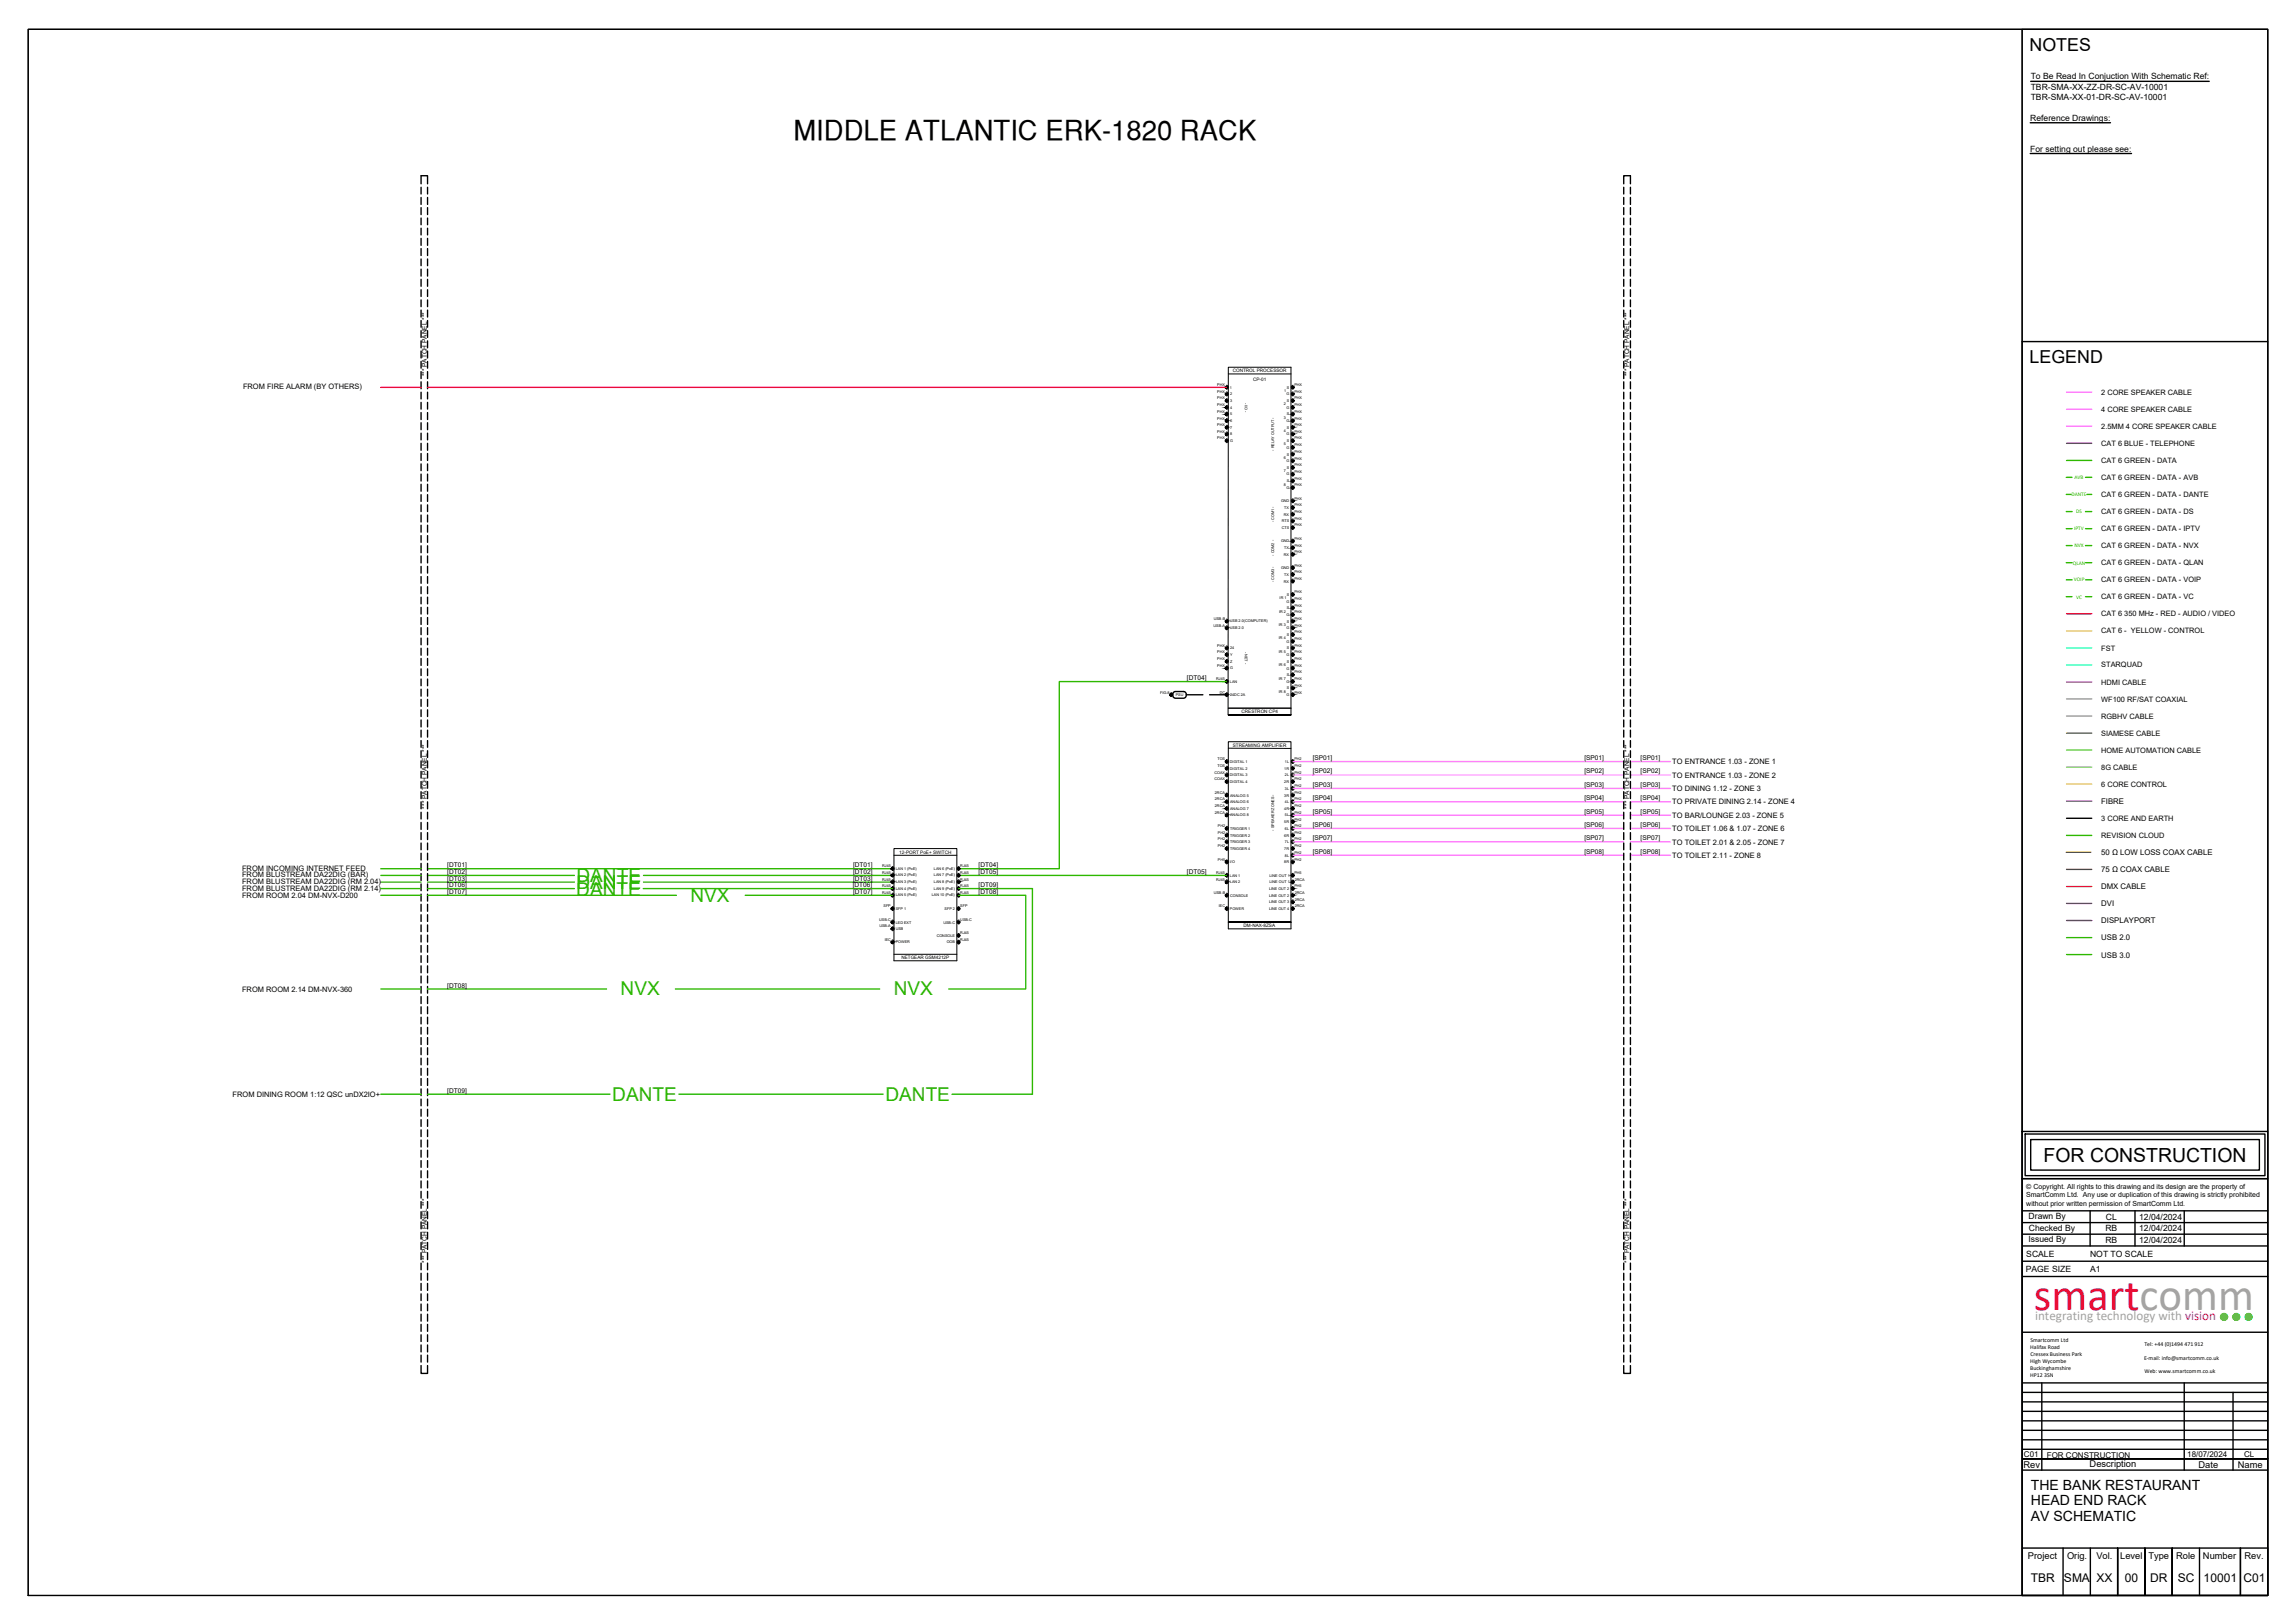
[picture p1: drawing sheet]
<svg xmlns="http://www.w3.org/2000/svg" width="420mm" height="297mm" viewBox="0 0 420 297" stroke-linecap="round" stroke-linejoin="round" font-family="sans-serif">
<defs><g id="words">
<text font-size="8.2" fill="#ce0f69" x="372.4" y="239.7">smartcomm</text>
<text font-size="5" x="145.2" y="25.6">MIDDLE ATLANTIC ERK-1820 RACK</text>
<text font-size="3.6" x="374.1" y="212.6">FOR CONSTRUCTION</text>
<g font-size="3.5" fill="#2eb800">
<text x="105.5" y="161.4">DANTE</text>
<text x="105.5" y="163.9">DANTE</text>
<text x="126.4" y="165">NVX</text>
<text x="113.6" y="182.2">NVX</text>
<text x="163.6" y="182.2">NVX</text>
<text x="112.1" y="201.5">DANTE</text>
<text x="162.1" y="201.5">DANTE</text>
</g>
<g font-size="3.3">
<text x="371.6" y="9.3">NOTES</text>
<text x="371.6" y="66.4">LEGEND</text>
</g>
<g font-size="2.6">
<text x="371.8" y="272.6">THE BANK RESTAURANT</text>
<text x="371.8" y="275.4">HEAD END RACK</text>
<text x="371.8" y="278.4">AV SCHEMATIC</text>
</g>
<text font-size="2.4" fill="#a5a39e" x="372.6" y="241.7">integrating technology with vision</text>
<g font-size="2.2">
<text x="371.8" y="289.5">TBR</text>
<text x="377.9" y="289.5">SMA</text>
<text x="383.8" y="289.5">XX</text>
<text x="389" y="289.5">00</text>
<text x="393.7" y="289.5">DR</text>
<text x="398.7" y="289.5">SC</text>
<text x="403.4" y="289.5">10001</text>
<text x="410.7" y="289.5">C01</text>
</g>
<g font-size="1.7">
<text x="370.5" y="268.6">Rev</text>
<text x="382.6" y="268.5">Description</text>
<text x="402.5" y="268.6">Date</text>
<text x="409.7" y="268.6">Name</text>
<text x="371.3" y="285.4">Project</text>
<text x="378.4" y="285.4">Orig.</text>
<text x="383.8" y="285.4">Vol.</text>
<text x="388.2" y="285.4">Level</text>
<text x="393.3" y="285.4">Type</text>
<text x="398.4" y="285.4">Role</text>
<text x="403.3" y="285.4">Number</text>
<text x="410.9" y="285.4">Rev.</text>
</g>
<g font-size="1.6">
<text x="371.8" y="14.5">To Be Read In Conjuction With Schematic Ref:</text>
<text x="371.8" y="16.5">TBR-SMA-XX-ZZ-DR-SC-AV-10001</text>
<text x="371.7" y="22.1">Reference Drawings:</text>
<text x="371.8" y="18.4">TBR-SMA-XX-01-DR-SC-AV-10001</text>
<text x="371.7" y="27.8">For setting out please see:</text>
<text x="371.3" y="227.4">Issued By</text>
<text x="371.4" y="223.1">Drawn By</text>
<text x="371.4" y="225.2">Checked By</text>
<text x="385.4" y="225.4">RB</text>
<text x="385.4" y="227.5">RB</text>
<text x="385.5" y="223.3">CL</text>
<text x="391.6" y="223.3">12/04/2024</text>
<text x="391.6" y="225.4">12/04/2024</text>
<text x="391.6" y="227.5">12/04/2024</text>
<text x="370.9" y="232.9">PAGE SIZE</text>
<text x="371" y="230.1">SCALE</text>
<text x="382.7" y="232.8">A1</text>
<text x="382.7" y="230">NOT TO SCALE</text>
</g>
<g font-size="1.5">
<text x="370.5" y="266.7">C01</text>
<text x="374.7" y="266.8">FOR CONSTRUCTION</text>
<text x="400.4" y="266.7">18/07/2024</text>
<text x="410.8" y="266.7">CL</text>
</g>
<g font-size="1.4">
<text x="44.5" y="71.3">FROM FIRE ALARM (BY OTHERS)</text>
<text x="384.7" y="72.3">2 CORE SPEAKER CABLE</text>
<text x="384.7" y="75.3">4 CORE SPEAKER CABLE</text>
<text x="384.7" y="81.6">CAT 6 BLUE - TELEPHONE</text>
<text x="384.7" y="78.5">2.5MM 4 CORE SPEAKER CABLE</text>
<text x="384.7" y="84.7">CAT 6 GREEN - DATA</text>
<text x="384.7" y="87.9">CAT 6 GREEN - DATA - AVB</text>
<text x="384.7" y="91">CAT 6 GREEN - DATA - DANTE</text>
<text x="384.7" y="94.1">CAT 6 GREEN - DATA - DS</text>
<text x="384.7" y="97.2">CAT 6 GREEN - DATA - IPTV</text>
<text x="384.7" y="100.4">CAT 6 GREEN - DATA - NVX</text>
<text x="384.7" y="103.4">CAT 6 GREEN - DATA - QLAN</text>
<text x="384.7" y="106.6">CAT 6 GREEN - DATA - VOIP</text>
<text x="384.7" y="112.8">CAT 6 350 MHz - RED - AUDIO / VIDEO</text>
<text x="384.7" y="109.7">CAT 6 GREEN - DATA - VC</text>
<text x="384.7" y="115.9">CAT 6 - YELLOW - CONTROL</text>
<text x="384.7" y="119.1">FST</text>
<text x="384.7" y="125.3">HDMI CABLE</text>
<text x="384.7" y="122.2">STARQUAD</text>
<text x="384.7" y="128.4">WF100 RF/SAT COAXIAL</text>
<text x="384.7" y="131.5">RGBHV CABLE</text>
<text x="384.7" y="137.8">HOME AUTOMATION CABLE</text>
<text x="384.7" y="134.6">SIAMESE CABLE</text>
<text x="306.2" y="139.9">TO ENTRANCE 1.03 - ZONE 1</text>
<text x="306.2" y="142.4">TO ENTRANCE 1.03 - ZONE 2</text>
<text x="384.7" y="140.9">8G CABLE</text>
<text x="306.2" y="144.8">TO DINING 1.12 - ZONE 3</text>
<text x="306.2" y="147.2">TO PRIVATE DINING 2.14 - ZONE 4</text>
<text x="306.2" y="149.7">TO BAR/LOUNGE 2.03 - ZONE 5</text>
<text x="384.7" y="147.1">FIBRE</text>
<text x="384.7" y="144">6 CORE CONTROL</text>
<text x="306.2" y="152.1">TO TOILET 1.06 &amp; 1.07 - ZONE 6</text>
<text x="306.2" y="154.6">TO TOILET 2.01 &amp; 2.05 - ZONE 7</text>
<text x="384.7" y="153.4">REVISION CLOUD</text>
<text x="384.7" y="150.3">3 CORE AND EARTH</text>
<text x="44.3" y="159.5">FROM INCOMING INTERNET FEED</text>
<text x="44.3" y="160.6">FROM BLUSTREAM DA22DIG (BAR)</text>
<text x="44.3" y="161.8">FROM BLUSTREAM DA22DIG (RM 2.04)</text>
<text x="306.2" y="157">TO TOILET 2.11 - ZONE 8</text>
<text x="384.7" y="156.5">50 Ω LOW LOSS COAX CABLE</text>
<text x="384.7" y="159.6">75 Ω COAX CABLE</text>
<text x="44.3" y="164.4">FROM ROOM 2.04 DM-NVX-D200</text>
<text x="44.3" y="163">FROM BLUSTREAM DA22DIG (RM 2.14)</text>
<text x="384.7" y="162.8">DMX CABLE</text>
<text x="384.7" y="165.8">DVI</text>
<text x="384.7" y="169">DISPLAYPORT</text>
<text x="384.7" y="172.1">USB 2.0</text>
<text x="384.7" y="175.2">USB 3.0</text>
<text x="44.3" y="181.5">FROM ROOM 2.14 DM-NVX-360</text>
<text x="42.6" y="200.8">FROM DINING ROOM 1:12 QSC unDX2IO+</text>
</g>
<g font-size="1.3">
<text x="370.9" y="219.1">SmartComm Ltd. Any use or duplication of this drawing is strictly prohibited</text>
<text x="371" y="217.6">© Copyright. All rights to this drawing and its design are the property of</text>
<text x="371" y="220.7">without prior written permission of SmartComm Ltd.</text>
</g>
<g font-size="1.2">
<text x="78.1" y="68.9" transform="rotate(-90 78.1 68.9)">*** PATCH PANEL ***</text>
<text x="298.3" y="68.9" transform="rotate(-90 298.3 68.9)">*** PATCH PANEL ***</text>
<text x="217.3" y="124.4">[DT04]</text>
<text x="240.3" y="139.1">[SP01]</text>
<text x="240.3" y="141.5">[SP02]</text>
<text x="290.1" y="139.1">[SP01]</text>
<text x="290.1" y="141.5">[SP02]</text>
<text x="300.4" y="139.1">[SP01]</text>
<text x="300.4" y="141.5">[SP02]</text>
<text x="78.1" y="148" transform="rotate(-90 78.1 148)">*** PATCH PANEL ***</text>
<text x="240.3" y="144">[SP03]</text>
<text x="240.3" y="146.5">[SP04]</text>
<text x="240.3" y="148.9">[SP05]</text>
<text x="290.1" y="144">[SP03]</text>
<text x="290.1" y="146.5">[SP04]</text>
<text x="290.1" y="148.9">[SP05]</text>
<text x="298.3" y="148" transform="rotate(-90 298.3 148)">*** PATCH PANEL ***</text>
<text x="300.4" y="144">[SP03]</text>
<text x="300.4" y="146.5">[SP04]</text>
<text x="300.4" y="148.9">[SP05]</text>
<text x="240.3" y="151.4">[SP06]</text>
<text x="240.3" y="153.8">[SP07]</text>
<text x="290.1" y="151.4">[SP06]</text>
<text x="290.1" y="153.8">[SP07]</text>
<text x="300.4" y="151.4">[SP06]</text>
<text x="300.4" y="153.8">[SP07]</text>
<text x="81.9" y="160">[DT02]</text>
<text x="81.9" y="161.2">[DT03]</text>
<text x="81.9" y="158.7">[DT01]</text>
<text x="156.2" y="158.7">[DT01]</text>
<text x="156.2" y="159.9">[DT02]</text>
<text x="156.2" y="161.1">[DT03]</text>
<text x="179.2" y="158.7">[DT04]</text>
<text x="179.2" y="159.9">[DT05]</text>
<text x="217.3" y="159.9">[DT05]</text>
<text x="240.3" y="156.2">[SP08]</text>
<text x="290.1" y="156.2">[SP08]</text>
<text x="300.4" y="156.2">[SP08]</text>
<text x="81.9" y="163.6">[DT07]</text>
<text x="81.9" y="162.4">[DT06]</text>
<text x="156.1" y="162.4">[DT06]</text>
<text x="156.2" y="163.6">[DT07]</text>
<text x="179.2" y="163.6">[DT08]</text>
<text x="179.2" y="162.4">[DT09]</text>
<text x="81.9" y="180.7">[DT08]</text>
<text x="81.9" y="200.1">[DT09]</text>
<text x="78.1" y="231.1" transform="rotate(-90 78.1 231.1)">*** PATCH PANEL ***</text>
<text x="298.3" y="231.1" transform="rotate(-90 298.3 231.1)">*** PATCH PANEL ***</text>
</g>
<g font-size="1.1">
<text x="371.7" y="245.7">Smartcomm Ltd</text>
<text x="371.7" y="247">Halifax Road</text>
<text x="371.7" y="249.5">High Wycombe</text>
<text x="371.7" y="250.8">Buckinghamshire</text>
<text x="371.7" y="252">HP12 3SN</text>
<text x="371.7" y="248.2">Cressex Business Park</text>
<text x="392.5" y="248.9">E-mail: info@smartcomm.co.uk</text>
<text x="392.6" y="246.4">Tel: +44 (0)1494 471 912</text>
<text x="392.6" y="251.4">Web: www.smartcomm.co.uk</text>
</g>
<g font-size="1" fill="#2eb800">
<text x="379.8" y="87.7">AVB</text>
<text x="379.2" y="90.8">DANTE</text>
<text x="380.1" y="93.9">DS</text>
<text x="379.7" y="97.1">IPTV</text>
<text x="379.8" y="100.2">NVX</text>
<text x="379.5" y="103.3">QLAN</text>
<text x="379.6" y="106.4">VOIP</text>
<text x="380.1" y="109.5">VC</text>
</g>
<g font-size=".9">
<text x="225.7" y="68.1">CONTROL PROCESSOR</text>
<text x="229.4" y="69.7">CP-01</text>
<text x="227.3" y="130.5">CRESTRON CP4</text>
<text x="225.7" y="136.6">STREAMING AMPLIFIER</text>
<text x="164.6" y="156.2">12-PORT PoE+ SWITCH</text>
<text x="227.7" y="169.7">DM-NAX-8ZSA</text>
<text x="165" y="175.5">NETGEAR GSM4212P</text>
</g>
<g font-size=".7">
<text x="222.8" y="70.6">PHX</text>
<text x="222.8" y="71.9">PHX</text>
<text x="225.2" y="71.1">1</text>
<text x="235.1" y="71.7">1</text>
<text x="235.6" y="71.1">S</text>
<text x="237" y="70.6">PHX</text>
<text x="237" y="71.9">PHX</text>
<text x="222.8" y="73.1">PHX</text>
<text x="222.8" y="74.3">PHX</text>
<text x="222.8" y="75.6">PHX</text>
<text x="222.8" y="76.8">PHX</text>
<text x="225.2" y="72.4">2</text>
<text x="225.2" y="73.6">3</text>
<text x="225.2" y="74.8">4</text>
<text x="225.2" y="76">5</text>
<text x="225.2" y="77.2">6</text>
<text x="227.9" y="73.7" transform="rotate(90 227.9 73.7)">- I/O -</text>
<text x="235" y="74.2">2</text>
<text x="235" y="76.7">3</text>
<text x="235.5" y="72.4">G</text>
<text x="235.5" y="74.8">G</text>
<text x="235.5" y="77.2">G</text>
<text x="235.6" y="73.6">S</text>
<text x="235.6" y="76">S</text>
<text x="237" y="73.1">PHX</text>
<text x="237" y="74.3">PHX</text>
<text x="237" y="75.6">PHX</text>
<text x="237" y="76.8">PHX</text>
<text x="222.8" y="78">PHX</text>
<text x="222.8" y="79.2">PHX</text>
<text x="222.8" y="80.4">PHX</text>
<text x="225.2" y="78.5">7</text>
<text x="225.2" y="79.7">8</text>
<text x="225.2" y="80.9">G</text>
<text x="233.3" y="82.5" transform="rotate(-90 233.3 82.5)">- RELAY OUTPUT -</text>
<text x="235" y="79.1">4</text>
<text x="235" y="81.5">5</text>
<text x="235" y="84">6</text>
<text x="235.5" y="79.7">G</text>
<text x="235.5" y="82.2">G</text>
<text x="235.6" y="78.5">S</text>
<text x="235.6" y="80.9">S</text>
<text x="235.6" y="83.4">S</text>
<text x="237" y="78">PHX</text>
<text x="237" y="79.2">PHX</text>
<text x="237" y="80.4">PHX</text>
<text x="237" y="81.6">PHX</text>
<text x="237" y="82.9">PHX</text>
<text x="235" y="86.4">7</text>
<text x="235" y="88.9">8</text>
<text x="235.5" y="84.6">G</text>
<text x="235.5" y="87">G</text>
<text x="235.5" y="89.5">G</text>
<text x="235.6" y="85.8">S</text>
<text x="235.6" y="88.3">S</text>
<text x="237" y="84.1">PHX</text>
<text x="237" y="85.3">PHX</text>
<text x="237" y="86.6">PHX</text>
<text x="237" y="87.8">PHX</text>
<text x="237" y="89">PHX</text>
<text x="233.3" y="95.5" transform="rotate(-90 233.3 95.5)">- COM1 -</text>
<text x="234.5" y="91.9">GND</text>
<text x="234.7" y="95.6">RTS</text>
<text x="235" y="94.4">RX</text>
<text x="235.1" y="93.2">TX</text>
<text x="237" y="91.5">PHX</text>
<text x="237" y="92.7">PHX</text>
<text x="237" y="93.9">PHX</text>
<text x="237" y="95.1">PHX</text>
<text x="233.3" y="101.7" transform="rotate(-90 233.3 101.7)">- COM2 -</text>
<text x="234.5" y="99.3">GND</text>
<text x="234.7" y="96.8">CTS</text>
<text x="235" y="101.7">RX</text>
<text x="235.1" y="100.5">TX</text>
<text x="237" y="96.3">PHX</text>
<text x="237" y="98.8">PHX</text>
<text x="237" y="100">PHX</text>
<text x="237" y="101.2">PHX</text>
<text x="233.3" y="106.5" transform="rotate(-90 233.3 106.5)">- COM3 -</text>
<text x="234.5" y="104.2">GND</text>
<text x="235" y="106.6">RX</text>
<text x="235.1" y="105.4">TX</text>
<text x="237" y="103.7">PHX</text>
<text x="237" y="104.9">PHX</text>
<text x="237" y="106.1">PHX</text>
<text x="222.2" y="113.5">USB-B</text>
<text x="225.2" y="113.9">USB 2.0(COMPUTER)</text>
<text x="234.2" y="112.1">IR 2</text>
<text x="234.3" y="109.7">IR 1</text>
<text x="235.5" y="110.3">G</text>
<text x="235.5" y="112.7">G</text>
<text x="235.6" y="109.1">S</text>
<text x="235.6" y="111.5">S</text>
<text x="235.6" y="113.9">S</text>
<text x="237" y="108.6">PHX</text>
<text x="237" y="109.8">PHX</text>
<text x="237" y="111">PHX</text>
<text x="237" y="112.3">PHX</text>
<text x="237" y="113.5">PHX</text>
<text x="222.2" y="114.7">USB-A</text>
<text x="222.8" y="118.3">PHX</text>
<text x="222.8" y="119.6">PHX</text>
<text x="225.2" y="115.2">USB 2.0</text>
<text x="225.2" y="118.9">24</text>
<text x="227.9" y="119.3" transform="rotate(90 227.9 119.3)">- NET -</text>
<text x="234.1" y="114.6">IR 3</text>
<text x="234.1" y="117">IR 4</text>
<text x="234.1" y="119.5">IR 5</text>
<text x="235.5" y="115.2">G</text>
<text x="235.5" y="117.6">G</text>
<text x="235.6" y="116.4">S</text>
<text x="235.6" y="118.9">S</text>
<text x="237" y="114.7">PHX</text>
<text x="237" y="115.9">PHX</text>
<text x="237" y="117.1">PHX</text>
<text x="237" y="118.3">PHX</text>
<text x="237" y="119.6">PHX</text>
<text x="222.7" y="124.5">RJ45</text>
<text x="222.8" y="120.8">PHX</text>
<text x="222.8" y="122">PHX</text>
<text x="225.2" y="125">LAN</text>
<text x="225.2" y="120.1">Y</text>
<text x="225.2" y="121.3">Z</text>
<text x="225.2" y="122.5">G</text>
<text x="234.1" y="121.9">IR 6</text>
<text x="234.1" y="124.4">IR 7</text>
<text x="235.5" y="120.1">G</text>
<text x="235.5" y="122.5">G</text>
<text x="235.5" y="125">G</text>
<text x="235.6" y="121.3">S</text>
<text x="235.6" y="123.7">S</text>
<text x="237" y="120.8">PHX</text>
<text x="237" y="122">PHX</text>
<text x="237" y="123.3">PHX</text>
<text x="237" y="124.5">PHX</text>
<text x="237" y="125.7">PHX</text>
<text x="212.4" y="126.9">FIG-8</text>
<text x="215.3" y="127.4">PSU</text>
<text x="223.3" y="126.9">DC</text>
<text x="225.2" y="127.4">24DC 2A</text>
<text x="234.1" y="126.8">IR 8</text>
<text x="235.5" y="127.4">G</text>
<text x="235.6" y="126.2">S</text>
<text x="237" y="126.9">PHX</text>
<text x="222.3" y="141.6">COAX</text>
<text x="222.3" y="142.8">COAX</text>
<text x="222.9" y="139.2">TOS</text>
<text x="222.9" y="140.4">TOS</text>
<text x="225.2" y="139.6">DIGITAL 1</text>
<text x="225.2" y="140.9">DIGITAL 2</text>
<text x="225.2" y="142.1">DIGITAL 3</text>
<text x="225.2" y="143.3">DIGITAL 4</text>
<text x="235.1" y="140.9">1R</text>
<text x="235.1" y="143.3">2R</text>
<text x="235.2" y="139.6">1L</text>
<text x="235.2" y="142.1">2L</text>
<text x="237" y="139.2">PH2</text>
<text x="237" y="140.4">PH2</text>
<text x="237" y="141.6">PH2</text>
<text x="237" y="142.8">PH2</text>
<text x="222.4" y="145.3">2RCA</text>
<text x="222.4" y="146.5">2RCA</text>
<text x="222.4" y="147.7">2RCA</text>
<text x="222.4" y="149">2RCA</text>
<text x="225.2" y="145.8">ANALOG 5</text>
<text x="225.2" y="147">ANALOG 6</text>
<text x="225.2" y="148.2">ANALOG 7</text>
<text x="225.2" y="149.4">ANALOG 8</text>
<text x="235.1" y="145.8">3R</text>
<text x="235.1" y="148.2">4R</text>
<text x="235.2" y="144.6">3L</text>
<text x="235.2" y="147">4L</text>
<text x="235.2" y="149.4">5L</text>
<text x="237" y="144">PH2</text>
<text x="237" y="145.3">PH2</text>
<text x="237" y="146.5">PH2</text>
<text x="237" y="147.7">PH2</text>
<text x="237" y="149">PH2</text>
<text x="223" y="151.4">PH2</text>
<text x="223" y="152.6">PH2</text>
<text x="223" y="153.8">PH2</text>
<text x="223" y="155.1">PH2</text>
<text x="225.2" y="151.9">TRIGGER 1</text>
<text x="225.2" y="153.1">TRIGGER 2</text>
<text x="225.2" y="154.3">TRIGGER 3</text>
<text x="225.2" y="155.6">TRIGGER 4</text>
<text x="233.3" y="152" transform="rotate(-90 233.3 152)">- SPEAKER ZONES -</text>
<text x="235.1" y="150.7">5R</text>
<text x="235.1" y="153.1">6R</text>
<text x="235.1" y="155.6">7R</text>
<text x="235.2" y="151.9">6L</text>
<text x="235.2" y="154.3">7L</text>
<text x="237" y="150.2">PH2</text>
<text x="237" y="151.4">PH2</text>
<text x="237" y="152.6">PH2</text>
<text x="237" y="153.8">PH2</text>
<text x="237" y="155.1">PH2</text>
<text x="161.5" y="158.7">RJ45</text>
<text x="161.5" y="160">RJ45</text>
<text x="161.5" y="161.2">RJ45</text>
<text x="164" y="159.2">LAN 1 (PoE)</text>
<text x="164" y="160.4">LAN 2 (PoE)</text>
<text x="164" y="161.6">LAN 3 (PoE)</text>
<text x="171" y="159.2">LAN 6 (PoE)</text>
<text x="171" y="160.4">LAN 7 (PoE)</text>
<text x="171" y="161.6">LAN 8 (PoE)</text>
<text x="175.8" y="158.7">RJ45</text>
<text x="175.8" y="160">RJ45</text>
<text x="175.8" y="161.2">RJ45</text>
<text x="222.7" y="161.2">RJ45</text>
<text x="222.7" y="160">RJ45</text>
<text x="223" y="157.5">PH5</text>
<text x="225.2" y="161.7">LAN 2</text>
<text x="225.2" y="160.4">LAN 1</text>
<text x="225.2" y="158">I/O</text>
<text x="232.4" y="160.4">LINE OUT 1</text>
<text x="232.4" y="161.7">LINE OUT 1</text>
<text x="235.1" y="158">8R</text>
<text x="235.2" y="156.8">8L</text>
<text x="237" y="156.3">PH2</text>
<text x="237" y="157.5">PH2</text>
<text x="237" y="160">PH5</text>
<text x="237" y="161.2">2RCA</text>
<text x="161.5" y="162.4">RJ45</text>
<text x="161.5" y="163.6">RJ45</text>
<text x="161.8" y="166.1">SFP</text>
<text x="164" y="162.8">LAN 4 (PoE)</text>
<text x="164" y="164">LAN 5 (PoE)</text>
<text x="164" y="166.6">SFP 1</text>
<text x="170.6" y="164">LAN 10 (PoE)</text>
<text x="171" y="162.8">LAN 9 (PoE)</text>
<text x="172.9" y="166.6">SFP 2</text>
<text x="175.8" y="162.4">RJ45</text>
<text x="175.8" y="163.6">RJ45</text>
<text x="175.8" y="166.1">SFP</text>
<text x="222.2" y="163.6">USB-B</text>
<text x="223.1" y="166.1">IEC</text>
<text x="225.2" y="166.6">POWER</text>
<text x="225.2" y="164.1">CONSOLE</text>
<text x="232.3" y="162.9">LINE OUT 2</text>
<text x="232.3" y="164.1">LINE OUT 2</text>
<text x="232.3" y="165.3">LINE OUT 3</text>
<text x="232.3" y="166.6">LINE OUT 4</text>
<text x="237" y="162.4">PH5</text>
<text x="237" y="163.6">2RCA</text>
<text x="237" y="164.8">2RCA</text>
<text x="237" y="166.1">2RCA</text>
<text x="161" y="168.5">USB-C</text>
<text x="161" y="169.7">USB-A</text>
<text x="162" y="172.2">IEC</text>
<text x="164" y="172.7">POWER</text>
<text x="164" y="170.2">USB</text>
<text x="164" y="169">LED EXT</text>
<text x="171.5" y="171.4">CONSOLE</text>
<text x="172.7" y="169">USB-C</text>
<text x="173.3" y="172.7">OOB</text>
<text x="175.8" y="171">RJ45</text>
<text x="175.8" y="168.5">USB-C</text>
<text x="175.8" y="172.2">RJ45</text>
</g>
</g></defs>
<!-- layer: SC - Equipment -->
<g fill="none" stroke="#000" stroke-width=".18">
<path d="M224.5 70.5a.36 .36 0 0 1 .4 .4 .36 .36 0 0 1-.4 .3M224.5 71.7a.36 .36 0 0 1 .4 .4 .36 .36 0 0 1-.4 .4M224.5 73a.36 .36 0 0 1 .4 .3 .36 .36 0 0 1-.4 .4M224.5 74.2a.36 .36 0 0 1 .4 .4 .36 .36 0 0 1-.4 .3M224.5 75.4a.36 .36 0 0 1 .4 .4 .36 .36 0 0 1-.4 .3M224.5 76.6a.36 .36 0 0 1 .4 .4 .36 .36 0 0 1-.4 .3M224.5 77.8a.36 .36 0 0 1 .4 .4 .36 .36 0 0 1-.4 .4M224.5 79.1a.36 .36 0 0 1 .4 .3 .36 .36 0 0 1-.4 .4M224.9 68.4h11.4M236.7 70.5a.36 .36 0 0 0-.3 .4 .36 .36 0 0 0 .3 .3M236.7 71.7a.36 .36 0 0 0-.3 .4 .36 .36 0 0 0 .3 .4M236.7 73a.36 .36 0 0 0-.3 .3 .36 .36 0 0 0 .3 .4"/>
<path d="M236.7 74.2a.36 .36 0 0 0-.3 .4 .36 .36 0 0 0 .3 .3M236.7 75.4a.36 .36 0 0 0-.3 .4 .36 .36 0 0 0 .3 .3M236.7 76.7a.36 .36 0 0 0-.3 .3 .36 .36 0 0 0 .3 .4M236.7 77.8a.36 .36 0 0 0-.3 .4 .36 .36 0 0 0 .3 .4M236.7 79.1a.36 .36 0 0 0-.3 .3 .36 .36 0 0 0 .3 .4M224.5 80.3a.36 .36 0 0 1 .4 .4 .36 .36 0 0 1-.4 .3M236.7 80.3a.36 .36 0 0 0-.3 .4 .36 .36 0 0 0 .3 .3M236.7 81.5a.36 .36 0 0 0-.3 .4 .36 .36 0 0 0 .3 .3M236.7 82.7a.36 .36 0 0 0-.3 .4 .36 .36 0 0 0 .3 .4M236.7 84a.36 .36 0 0 0-.3 .3 .36 .36 0 0 0 .3 .4M236.7 85.2a.36 .36 0 0 0-.3 .4 .36 .36 0 0 0 .3 .3M236.7 86.4a.36 .36 0 0 0-.3 .4 .36 .36 0 0 0 .3 .4"/>
<path d="M236.7 87.7a.36 .36 0 0 0-.3 .3 .36 .36 0 0 0 .3 .4M236.7 88.9a.36 .36 0 0 0-.3 .3 .36 .36 0 0 0 .3 .4M236.7 91.3a.36 .36 0 0 0-.3 .4 .36 .36 0 0 0 .3 .3M236.7 92.5a.36 .36 0 0 0-.3 .4 .36 .36 0 0 0 .3 .3M236.7 93.8a.36 .36 0 0 0-.3 .3 .36 .36 0 0 0 .3 .4M236.7 95a.36 .36 0 0 0-.3 .3 .36 .36 0 0 0 .3 .4M236.7 96.2a.36 .36 0 0 0-.3 .4 .36 .36 0 0 0 .3 .3M236.7 98.7a.36 .36 0 0 0-.3 .3 .36 .36 0 0 0 .3 .4M236.7 99.9a.36 .36 0 0 0-.3 .4 .36 .36 0 0 0 .3 .3M224.5 113.3a.36 .36 0 0 1 .4 .4 .36 .36 0 0 1-.4 .3M224.5 114.5a.36 .36 0 0 1 .4 .4 .36 .36 0 0 1-.4 .4M224.5 118.2a.36 .36 0 0 1 .4 .4 .36 .36 0 0 1-.4 .3"/>
<path d="M224.5 119.5a.36 .36 0 0 1 .4 .3 .36 .36 0 0 1-.4 .4M236.7 108.4a.36 .36 0 0 0-.3 .4 .36 .36 0 0 0 .3 .4M236.7 109.7a.36 .36 0 0 0-.3 .3 .36 .36 0 0 0 .3 .4M236.7 110.9a.36 .36 0 0 0-.3 .4 .36 .36 0 0 0 .3 .3M236.7 112.1a.36 .36 0 0 0-.3 .4 .36 .36 0 0 0 .3 .3M236.7 101.1a.36 .36 0 0 0-.3 .3 .36 .36 0 0 0 .3 .4M236.7 103.5a.36 .36 0 0 0-.3 .4 .36 .36 0 0 0 .3 .4M236.7 104.8a.36 .36 0 0 0-.3 .3 .36 .36 0 0 0 .3 .4M236.7 106a.36 .36 0 0 0-.3 .3 .36 .36 0 0 0 .3 .4M236.7 113.3a.36 .36 0 0 0-.3 .4 .36 .36 0 0 0 .3 .3M236.7 114.5a.36 .36 0 0 0-.3 .4 .36 .36 0 0 0 .3 .4M236.7 115.8a.36 .36 0 0 0-.3 .3 .36 .36 0 0 0 .3 .4"/>
<path d="M236.7 117a.36 .36 0 0 0-.3 .4 .36 .36 0 0 0 .3 .3M236.7 118.2a.36 .36 0 0 0-.3 .4 .36 .36 0 0 0 .3 .3M236.7 119.5a.36 .36 0 0 0-.3 .3 .36 .36 0 0 0 .3 .4M214.4 126.8a.36 .36 0 0 1 .3 .3 .36 .36 0 0 1-.3 .4M224.5 139a.36 .36 0 0 1 .4 .4 .36 .36 0 0 1-.4 .3M224.5 126.8a.36 .36 0 0 1 .4 .3 .36 .36 0 0 1-.4 .4M224.5 124.4a.36 .36 0 0 1 .4 .3 .36 .36 0 0 1-.4 .4M224.5 120.7a.36 .36 0 0 1 .4 .3 .36 .36 0 0 1-.4 .4M224.5 121.9a.36 .36 0 0 1 .4 .4 .36 .36 0 0 1-.4 .3M224.8 130.8l.1-63.6h11.4v63.6h-11.4M224.9 135.7h11.4v34.3h-11.4zM224.9 136.9l11.4 .1"/>
<path d="M224.9 129.6h11.4M236.7 139a.36 .36 0 0 0-.3 .4 .36 .36 0 0 0 .3 .3M236.7 120.7a.36 .36 0 0 0-.3 .3 .36 .36 0 0 0 .3 .4M236.7 121.9a.36 .36 0 0 0-.3 .4 .36 .36 0 0 0 .3 .3M236.7 123.1a.36 .36 0 0 0-.3 .4 .36 .36 0 0 0 .3 .4M236.7 124.4a.36 .36 0 0 0-.3 .3 .36 .36 0 0 0 .3 .4M236.7 125.5a.36 .36 0 0 0-.3 .4 .36 .36 0 0 0 .3 .4M236.7 126.8a.36 .36 0 0 0-.3 .3 .36 .36 0 0 0 .3 .4M163.3 158.6a.36 .36 0 0 1 .4 .4 .36 .36 0 0 1-.4 .3M163.3 159.8a.36 .36 0 0 1 .4 .4 .36 .36 0 0 1-.4 .3M163.7 155.3h11.5v20.5h-11.5zM163.7 156.5h11.5"/>
<path d="M175.6 158.6a.36 .36 0 0 0-.4 .4 .36 .36 0 0 0 .4 .3M175.6 159.8a.36 .36 0 0 0-.4 .4 .36 .36 0 0 0 .4 .4M224.5 153.7a.36 .36 0 0 1 .4 .4 .36 .36 0 0 1-.4 .3M224.5 154.9a.36 .36 0 0 1 .4 .4 .36 .36 0 0 1-.4 .3M224.5 159.8a.36 .36 0 0 1 .4 .4 .36 .36 0 0 1-.4 .4M224.5 140.2a.36 .36 0 0 1 .4 .4 .36 .36 0 0 1-.4 .4M224.5 141.5a.36 .36 0 0 1 .4 .3 .36 .36 0 0 1-.4 .4M224.5 142.7a.36 .36 0 0 1 .4 .4 .36 .36 0 0 1-.4 .3M224.5 145.1a.36 .36 0 0 1 .4 .4 .36 .36 0 0 1-.4 .4M224.5 146.4a.36 .36 0 0 1 .4 .3 .36 .36 0 0 1-.4 .4M224.5 147.6a.36 .36 0 0 1 .4 .4 .36 .36 0 0 1-.4 .3M224.5 148.8a.36 .36 0 0 1 .4 .3 .36 .36 0 0 1-.4 .4"/>
<path d="M224.5 157.4a.36 .36 0 0 1 .4 .3 .36 .36 0 0 1-.4 .4M224.5 151.2a.36 .36 0 0 1 .4 .4 .36 .36 0 0 1-.4 .4M224.5 152.5a.36 .36 0 0 1 .4 .3 .36 .36 0 0 1-.4 .4M236.7 140.2a.36 .36 0 0 0-.3 .4 .36 .36 0 0 0 .3 .4M236.7 141.5a.36 .36 0 0 0-.3 .3 .36 .36 0 0 0 .3 .4M236.7 142.7a.36 .36 0 0 0-.3 .4 .36 .36 0 0 0 .3 .3M236.7 143.9a.36 .36 0 0 0-.3 .4 .36 .36 0 0 0 .3 .3M236.7 145.1a.36 .36 0 0 0-.3 .4 .36 .36 0 0 0 .3 .4M236.7 146.4a.36 .36 0 0 0-.3 .3 .36 .36 0 0 0 .3 .4M236.7 147.6a.36 .36 0 0 0-.3 .4 .36 .36 0 0 0 .3 .3M236.7 148.8a.36 .36 0 0 0-.3 .4 .36 .36 0 0 0 .3 .3M236.7 150a.36 .36 0 0 0-.3 .4 .36 .36 0 0 0 .3 .3"/>
<path d="M236.7 151.2a.36 .36 0 0 0-.3 .4 .36 .36 0 0 0 .3 .4M236.7 152.5a.36 .36 0 0 0-.3 .3 .36 .36 0 0 0 .3 .4M236.7 153.7a.36 .36 0 0 0-.3 .4 .36 .36 0 0 0 .3 .3M236.7 154.9a.36 .36 0 0 0-.3 .4 .36 .36 0 0 0 .3 .3M236.7 156.2a.36 .36 0 0 0-.3 .3 .36 .36 0 0 0 .3 .4M236.7 157.4a.36 .36 0 0 0-.3 .3 .36 .36 0 0 0 .3 .4M236.7 159.8a.36 .36 0 0 0-.3 .4 .36 .36 0 0 0 .3 .4M163.3 172a.36 .36 0 0 1 .4 .4 .36 .36 0 0 1-.4 .3M163.3 161a.36 .36 0 0 1 .4 .4 .36 .36 0 0 1-.4 .3M163.3 162.2a.36 .36 0 0 1 .4 .4 .36 .36 0 0 1-.4 .4M163.3 163.5a.36 .36 0 0 1 .4 .3 .36 .36 0 0 1-.4 .4M163.3 165.9a.36 .36 0 0 1 .4 .4 .36 .36 0 0 1-.4 .4"/>
<path d="M163.3 169.6a.36 .36 0 0 1 .4 .4 .36 .36 0 0 1-.4 .3M163.3 168.4a.36 .36 0 0 1 .4 .3 .36 .36 0 0 1-.4 .4M163.7 174.7h11.5M175.6 161a.36 .36 0 0 0-.4 .4 .36 .36 0 0 0 .4 .3M175.6 162.2a.36 .36 0 0 0-.4 .4 .36 .36 0 0 0 .4 .4M175.6 163.5a.36 .36 0 0 0-.4 .3 .36 .36 0 0 0 .4 .4M175.6 170.8a.36 .36 0 0 0-.4 .4 .36 .36 0 0 0 .4 .4M175.6 165.9a.36 .36 0 0 0-.4 .4 .36 .36 0 0 0 .4 .4M175.6 168.4a.36 .36 0 0 0-.4 .3 .36 .36 0 0 0 .4 .4M175.6 172.1a.36 .36 0 0 0-.4 .3 .36 .36 0 0 0 .4 .4M224.5 165.9a.36 .36 0 0 1 .4 .4 .36 .36 0 0 1-.4 .4M224.5 161a.36 .36 0 0 1 .4 .4 .36 .36 0 0 1-.4 .3"/>
<path d="M224.5 163.5a.36 .36 0 0 1 .4 .3 .36 .36 0 0 1-.4 .4M224.9 168.8h11.4M236.7 161.1a.36 .36 0 0 0-.3 .3 .36 .36 0 0 0 .3 .4M236.7 162.2a.36 .36 0 0 0-.3 .4 .36 .36 0 0 0 .3 .4M236.7 163.5a.36 .36 0 0 0-.3 .3 .36 .36 0 0 0 .3 .4M236.7 164.7a.36 .36 0 0 0-.3 .4 .36 .36 0 0 0 .3 .3M236.7 165.9a.36 .36 0 0 0-.3 .4 .36 .36 0 0 0 .3 .4"/>
</g>
<g fill="#000" stroke="#000" stroke-width=".18">
<path d="M214.2 127l.1 .2h-.1z"/>
<path d="M224.3 70.9l.1 .1 .1-.1zM224.4 71l.1-.1v.2zM224.5 70.9v.2l.1-.1z"/>
<path d="M224.3 72.1l.1 .1 .1-.1zM224.4 72.2l.1-.1v.2zM224.5 72.1v.2l.1-.1z"/>
<path d="M224.3 73.3l.1 .2 .1-.2zM224.4 73.5l.1-.2v.2zM224.5 73.3v.2h.1z"/>
<path d="M224.3 74.6l.1 .1 .1-.1zM224.4 74.7l.1-.1v.1zM224.5 74.6v.1h.1z"/>
<path d="M224.3 75.8l.1 .1 .1-.1zM224.4 75.9l.1-.1v.2zM224.5 75.8v.2l.1-.1z"/>
<path d="M224.3 77h.2l-.1 .2zM224.5 77l-.1 .2zM224.4 77.2l.1-.2v.2zM224.5 77v.2h.1z"/>
<path d="M224.3 78.2h.2l-.1 .1zM224.5 78.2l-.1 .1zM224.4 78.3h.1v.1zM224.5 78.3v.1l.1-.1z"/>
<path d="M224.3 79.4l.1 .2 .1-.2zM224.4 79.6l.1-.2v.3zM224.5 79.4v.3zM224.5 79.5l.1 .1-.1 .1zM224.5 79.4l.1 .2zM224.5 79.4h.2l-.1 .2zM224.5 79.4h.2l-.1-.1z"/>
<path d="M224.4 74.5h.1l-.2 .1zM224.3 74.6l.2-.1z"/>
<path d="M224.4 75.6l.1 .2h-.2zM224.3 75.8h.2z"/>
<path d="M224.4 70.8l.1 .1v-.2zM224.4 70.8l.1 .1h-.2z"/>
<path d="M224.4 72l.1 .1v-.1zM224.4 72l.1 .1h-.2z"/>
<path d="M224.4 76.9l.1 .1v-.2zM224.4 76.9l.1 .1h-.2z"/>
<path d="M224.4 78.1l.1 .1v-.2zM224.4 78.1l.1 .1h-.2z"/>
<path d="M224.5 70.9l.1 .1 .1-.1zM224.5 70.9l.1-.1 .1 .1zM224.5 70.7v.2l.1-.1z"/>
<path d="M224.5 72.1l.1 .1 .1-.1zM224.5 72.1l.1-.1 .1 .1zM224.5 72v.1l.1-.1z"/>
<path d="M224.5 73.3l.1 .2 .1-.2zM224.5 73.3l.1-.1 .1 .1z"/>
<path d="M224.5 73.1l.1 .1-.1 .1zM224.5 73.1v.2zM224.4 73.2l.1-.1v.2zM224.4 73.2l.1 .1zM224.4 73.2l.1 .1h-.2z"/>
<path d="M224.5 74.6l.1 .1 .1-.1zM224.5 74.6l.1-.1 .1 .1zM224.5 74.5h.1zM224.5 74.4l.1 .1h-.1zM224.4 74.5h.1v-.1z"/>
<path d="M224.5 75.8l.1 .1 .1-.1zM224.6 75.6l.1 .2h-.2zM224.5 75.8l.1-.2zM224.5 75.6h.1l-.1 .2zM224.4 75.6l.1 .2v-.2z"/>
<path d="M224.5 77h.2l-.1 .2zM224.5 77h.2zM224.5 77l.1-.1 .1 .1zM224.5 76.8v.2l.1-.1z"/>
<path d="M224.5 78.3l.2-.1-.1 .1zM224.5 78.2h.2zM224.5 78.2l.1-.1 .1 .1zM224.5 78v.2l.1-.1z"/>
<path d="M224.5 79.3v.1l.1-.1zM224.4 79.3h.1v.1zM224.4 79.3l-.1 .1h.2z"/>
<path d="M236.6 70.9v.1l.1-.1zM236.6 71l.1-.1v.2zM236.7 70.9v.2l.2-.1z"/>
<path d="M236.6 72.1v.1l.1-.1zM236.6 72.2l.1-.1v.2zM236.7 72.1v.2l.2-.1z"/>
<path d="M236.6 73.3v.2l.1-.2zM236.6 73.5l.1-.2v.2zM236.7 73.3v.2h.2z"/>
<path d="M236.6 74.6v.1l.1-.1zM236.6 74.7l.1-.1v.1zM236.7 74.6v.1h.2z"/>
<path d="M236.6 75.8v.1l.1-.1zM236.6 75.9l.1-.1v.2zM236.7 75.8v.2l.2-.1z"/>
<path d="M236.6 77v.2l.1-.2zM236.6 77.2l.1-.2v.2zM236.7 77v.2h.2z"/>
<path d="M236.6 78.2h.1l-.1 .1zM236.7 78.2l-.1 .1zM236.6 78.3h.1v.1zM236.7 78.3v.1l.2-.1z"/>
<path d="M236.6 79.4h.1l-.1 .2zM236.6 79.6l.1-.2zM236.6 79.6l.1-.1v.2zM236.7 79.5v.2l.2-.1z"/>
<path d="M236.6 75.7l.1 .1h-.1zM236.6 75.8h.1z"/>
<path d="M236.6 76.9l.1 .1h-.1zM236.6 77h.1z"/>
<path d="M236.6 70.8l.1 .1v-.2zM236.6 70.8l.1 .1h-.1z"/>
<path d="M236.6 72l.1 .1v-.1zM236.6 72l.1 .1h-.1z"/>
<path d="M236.6 73.2l.1 .1v-.2zM236.6 73.2l.1 .1h-.1z"/>
<path d="M236.6 78.1l.1 .1v-.2zM236.6 78.1l.1 .1h-.1z"/>
<path d="M236.6 79.3l.1 .1v-.1zM236.6 79.3l.1 .1h-.1z"/>
<path d="M236.7 70.9l.2 .1v-.1zM236.7 70.9l.2-.1v.1zM236.7 70.7v.2l.2-.1z"/>
<path d="M236.7 72.1l.2 .1v-.1zM236.7 72.1l.2-.1v.1zM236.7 72v.1l.2-.1z"/>
<path d="M236.7 73.3l.2 .2v-.2zM236.7 73.3l.2-.1v.1zM236.7 73.1v.2l.2-.1z"/>
<path d="M236.7 74.6l.2 .1v-.1zM236.7 74.6l.2-.1v.1z"/>
<path d="M236.7 74.4l.2 .1-.2 .1zM236.7 74.4v.2zM236.6 74.5l.1-.1v.1zM236.6 74.5l.1 .1zM236.6 74.5l.1 .1h-.1z"/>
<path d="M236.7 75.8l.2 .1v-.1zM236.7 75.8l.2-.1v.1zM236.7 75.8l.2-.1zM236.7 75.6l.2 .1-.2 .1zM236.6 75.7l.1 .1v-.2z"/>
<path d="M236.7 77l.2 .2v-.2zM236.9 76.9v.1h-.2zM236.9 76.9l-.2 .1zM236.7 76.8l.2 .1-.2 .1zM236.6 76.9l.1 .1v-.2z"/>
<path d="M236.7 78.3l.2-.1v.1zM236.7 78.2h.2zM236.7 78.2l.2-.1v.1zM236.7 78v.2l.2-.1z"/>
<path d="M236.7 79.5l.2-.1v.2zM236.7 79.4h.2zM236.7 79.4l.2-.1v.1zM236.7 79.3v.1l.2-.1z"/>
<path d="M224.3 80.7l.1 .1 .1-.1zM224.4 80.8l.1-.1v.1zM224.5 80.7v.1h.1z"/>
<path d="M224.4 80.5l.1 .2v-.2zM224.4 80.5l.1 .2h-.2z"/>
<path d="M224.5 80.7l.1 .1 .1-.1zM224.5 80.7l.1-.2 .1 .2zM224.5 80.5v.2l.1-.2z"/>
<path d="M236.6 80.7v.1l.1-.1zM236.6 80.8l.1-.1v.2zM236.7 80.7v.2zM236.7 80.7l.2 .1-.2 .1zM236.7 80.7l.2 .1zM236.7 80.7h.2v.1zM236.7 80.7h.2v-.2z"/>
<path d="M236.6 81.9v.1l.1-.1zM236.6 82l.1-.1v.2zM236.7 81.9v.2l.2-.1z"/>
<path d="M236.6 83.1v.2l.1-.2zM236.6 83.3l.1-.2v.2zM236.7 83.1v.2h.2z"/>
<path d="M236.6 84.4v.1l.1-.1zM236.6 84.5l.1-.1v.1zM236.7 84.4v.1h.2z"/>
<path d="M236.6 85.6v.1l.1-.1zM236.6 85.7l.1-.1v.2zM236.7 85.6v.2l.2-.1z"/>
<path d="M236.6 86.8v.1l.1-.1zM236.6 86.9l.1-.1v.2zM236.7 86.8v.2l.2-.1z"/>
<path d="M236.6 88v.2l.1-.2zM236.6 88.2l.1-.2v.2zM236.7 88v.2h.2z"/>
<path d="M236.6 89.3v.1l.1-.1zM236.6 89.4l.1-.1v.1zM236.7 89.3v.1h.2z"/>
<path d="M236.6 91.7h.1l-.1 .1zM236.7 91.7l-.1 .1zM236.6 91.8l.1-.1v.2zM236.7 91.7v.2l.2-.1z"/>
<path d="M236.6 92.9v.1l.1-.1zM236.6 93l.1-.1v.2zM236.7 92.9v.2l.2-.1z"/>
<path d="M236.6 94.1v.2l.1-.2zM236.6 94.3l.1-.2v.2zM236.7 94.1v.2h.2z"/>
<path d="M236.6 95.4v.1l.1-.1zM236.6 95.5l.1-.1v.1zM236.7 95.4v.1h.2z"/>
<path d="M236.6 96.6v.1l.1-.1zM236.6 96.7l.1-.1v.2zM236.7 96.6v.2l.2-.1z"/>
<path d="M236.6 99v.2l.1-.2zM236.6 99.2l.1-.2v.2zM236.7 99v.2h.2z"/>
<path d="M236.6 87.9l.1 .1h-.1zM236.6 88h.1z"/>
<path d="M236.6 89.1l.1 .1-.1 .1zM236.6 89.3l.1-.1z"/>
<path d="M236.6 98.9l.1 .1h-.1zM236.6 99h.1z"/>
<path d="M236.6 81.8l.1 .1v-.2zM236.6 81.8l.1 .1h-.1z"/>
<path d="M236.6 83l.1 .1v-.1zM236.6 83l.1 .1h-.1z"/>
<path d="M236.6 84.2l.1 .2v-.2zM236.6 84.2l.1 .2h-.1z"/>
<path d="M236.6 85.5l.1 .1v-.2zM236.6 85.5l.1 .1h-.1z"/>
<path d="M236.6 91.6l.1 .1v-.2zM236.6 91.6l.1 .1h-.1z"/>
<path d="M236.6 92.8l.1 .1v-.2zM236.6 92.8l.1 .1h-.1z"/>
<path d="M236.6 94l.1 .1v-.1zM236.6 94l.1 .1h-.1z"/>
<path d="M236.6 95.2l.1 .2v-.2zM236.6 95.2l.1 .2h-.1z"/>
<path d="M236.6 96.5l.1 .1v-.2zM236.6 96.5l.1 .1h-.1z"/>
<path d="M236.7 80.5v.2l.2-.2zM236.6 80.5h.1v.2zM236.6 80.5v.2h.1z"/>
<path d="M236.7 81.9l.2 .1v-.1zM236.7 81.9l.2-.1v.1zM236.7 81.7v.2l.2-.1z"/>
<path d="M236.7 83.1l.2 .2v-.2zM236.7 83.1l.2-.1v.1zM236.7 83v.1l.2-.1z"/>
<path d="M236.7 84.4l.2 .1v-.1zM236.7 84.4l.2-.2v.2zM236.7 84.2v.2l.2-.2z"/>
<path d="M236.7 85.6l.2 .1v-.1zM236.7 85.6l.2-.1v.1zM236.7 85.4v.2l.2-.1z"/>
<path d="M236.7 86.8l.2 .1v-.1zM236.7 86.8l.2-.1v.1z"/>
<path d="M236.7 86.6l.2 .1-.2 .1zM236.7 86.6v.2zM236.6 86.7l.1-.1v.2zM236.6 86.7l.1 .1zM236.6 86.7l.1 .1h-.1z"/>
<path d="M236.7 88l.2 .2v-.2zM236.7 88l.2-.1v.1zM236.7 88l.2-.1zM236.7 87.8l.2 .1-.2 .1zM236.6 87.9l.1 .1v-.2z"/>
<path d="M236.7 89.3l.2 .1v-.1zM236.9 89.1v.2h-.2zM236.9 89.1l-.2 .2zM236.7 89.1h.2l-.2 .1zM236.6 89.1l.1 .1v-.1z"/>
<path d="M236.7 91.7h.2v.1zM236.7 91.7h.2zM236.7 91.7l.2-.1v.1zM236.7 91.5v.2l.2-.1z"/>
<path d="M236.7 92.9l.2 .1v-.1zM236.7 92.9l.2-.1v.1zM236.7 92.7v.2l.2-.1z"/>
<path d="M236.7 94.1l.2 .2v-.2zM236.7 94.1l.2-.1v.1zM236.7 94v.1l.2-.1z"/>
<path d="M236.7 95.4l.2 .1v-.1zM236.7 95.4l.2-.2v.2zM236.7 95.2v.2l.2-.2z"/>
<path d="M236.7 96.6l.2 .1v-.1zM236.7 96.6l.2-.1v.1zM236.7 96.4v.2l.2-.1z"/>
<path d="M236.7 99l.2 .2v-.2zM236.7 99l.2-.1v.1zM236.7 99l.2-.1zM236.7 98.8l.2 .1-.2 .1zM236.6 98.9l.1 .1v-.2z"/>
<path d="M224.3 113.7h.2l-.1 .1zM224.5 113.7l-.1 .1zM224.4 113.8l.1-.1v.2zM224.5 113.7v.2l.1-.1z"/>
<path d="M224.3 114.9h.2l-.1 .1zM224.5 114.9l-.1 .1zM224.4 115h.1v.1zM224.5 115v.1l.1-.1z"/>
<path d="M224.3 118.6l.1 .1 .1-.1zM224.4 118.7l.1-.1v.2zM224.5 118.6v.2l.1-.1z"/>
<path d="M224.3 119.8l.1 .2 .1-.2zM224.4 120l.1-.2v.2zM224.5 119.8v.2h.1z"/>
<path d="M224.4 113.6l.1 .1v-.2zM224.4 113.6l.1 .1h-.2z"/>
<path d="M224.4 114.8l.1 .1v-.1zM224.4 114.8l.1 .1h-.2z"/>
<path d="M224.4 118.5l.1 .1v-.2zM224.4 118.5l.1 .1h-.2z"/>
<path d="M224.4 119.7l.1 .1v-.1zM224.4 119.7l.1 .1h-.2z"/>
<path d="M224.5 113.7h.2l-.1 .1zM224.5 113.7h.2zM224.5 113.7l.1-.1 .1 .1zM224.5 113.5v.2l.1-.1z"/>
<path d="M224.5 115l.2-.1-.1 .1zM224.5 114.9h.2zM224.5 114.9l.1-.1 .1 .1zM224.5 114.8v.1l.1-.1z"/>
<path d="M224.5 118.6l.1 .1 .1-.1zM224.5 118.6l.1-.1 .1 .1zM224.5 118.4v.2l.1-.1z"/>
<path d="M224.5 119.8l.1 .2 .1-.2zM224.5 119.8l.1-.1 .1 .1zM224.5 119.7v.1l.1-.1z"/>
<path d="M236.6 108.8v.2l.1-.2zM236.6 109l.1-.2v.2zM236.7 108.8v.2h.2z"/>
<path d="M236.6 110.1v.1l.1-.1zM236.6 110.2l.1-.1v.1zM236.7 110.1v.1h.2z"/>
<path d="M236.6 111.3v.1l.1-.1zM236.6 111.4l.1-.1v.1zM236.7 111.3v.1h.2z"/>
<path d="M236.6 112.5v.1l.1-.1zM236.6 112.6l.1-.1v.2zM236.7 112.5v.2l.2-.1z"/>
<path d="M236.6 100.3v.1l.1-.1zM236.6 100.4l.1-.1v.1zM236.7 100.3v.1h.2z"/>
<path d="M236.6 101.5h.1l-.1 .1zM236.7 101.5l-.1 .1zM236.6 101.6l.1-.1v.2zM236.7 101.5v.2l.2-.1z"/>
<path d="M236.6 103.9v.1l.1-.1zM236.6 104l.1-.1v.2zM236.7 103.9v.2zM236.7 104h.2l-.2 .1zM236.7 103.9l.2 .1zM236.7 103.9h.2v.1zM236.7 103.9h.2v-.1z"/>
<path d="M236.6 105.1v.2l.1-.2zM236.6 105.3l.1-.2v.3zM236.7 105.1v.3l.2-.1z"/>
<path d="M236.6 106.4v.1l.1-.1zM236.6 106.5l.1-.1v.1zM236.7 106.4v.1h.2z"/>
<path d="M236.6 113.7h.1l-.1 .2zM236.7 113.7l-.1 .2zM236.6 113.9l.1-.2v.2zM236.7 113.7v.2h.2z"/>
<path d="M236.6 114.9h.1l-.1 .1zM236.7 114.9l-.1 .1zM236.6 115h.1v.1zM236.7 115v.1l.2-.1z"/>
<path d="M236.6 116.1v.2l.1-.2zM236.6 116.3l.1-.2v.3zM236.7 116.1v.3zM236.7 116.2l.2 .1-.2 .1zM236.7 116.1l.2 .2zM236.7 116.1h.2v.2zM236.7 116.1h.2v-.1z"/>
<path d="M236.6 117.4v.1l.1-.1zM236.6 117.5l.1-.1v.2zM236.7 117.4v.2l.2-.1z"/>
<path d="M236.6 118.6v.1l.1-.1zM236.6 118.7l.1-.1v.2zM236.7 118.6v.2l.2-.1z"/>
<path d="M236.6 119.8v.2l.1-.2zM236.6 120l.1-.2v.2zM236.7 119.8v.2h.2z"/>
<path d="M236.6 111.2h.1l-.1 .1zM236.6 111.3l.1-.1z"/>
<path d="M236.6 112.4l.1 .1h-.1zM236.6 112.5h.1z"/>
<path d="M236.6 100.1l.1 .1-.1 .1zM236.6 100.3l.1-.1z"/>
<path d="M236.6 108.7l.1 .1v-.1zM236.6 108.7l.1 .1h-.1z"/>
<path d="M236.6 101.3l.1 .2v-.2zM236.6 101.3l.1 .2h-.1z"/>
<path d="M236.6 105l.1 .1v-.1zM236.6 105l.1 .1h-.1z"/>
<path d="M236.6 106.2l.1 .2v-.2zM236.6 106.2l.1 .2h-.1z"/>
<path d="M236.6 113.6l.1 .1v-.2zM236.6 113.6l.1 .1h-.1z"/>
<path d="M236.6 114.8l.1 .1v-.1zM236.6 114.8l.1 .1h-.1z"/>
<path d="M236.6 117.2l.1 .2v-.2zM236.6 117.2l.1 .2h-.1z"/>
<path d="M236.6 118.5l.1 .1v-.2zM236.6 118.5l.1 .1h-.1z"/>
<path d="M236.6 119.7l.1 .1v-.1zM236.6 119.7l.1 .1h-.1z"/>
<path d="M236.7 108.8l.2 .2v-.2zM236.7 108.8l.2-.1v.1zM236.7 108.7v.1l.2-.1z"/>
<path d="M236.7 110.1l.2 .1v-.1zM236.7 110.1l.2-.2v.2z"/>
<path d="M236.7 109.8l.2 .1-.2 .2zM236.7 109.8v.3zM236.6 109.9l.1-.1v.2zM236.6 109.9l.1 .2zM236.6 109.9l.1 .2h-.1z"/>
<path d="M236.7 111.3l.2 .1v-.1zM236.7 111.3l.2-.1v.1zM236.7 111.2h.2zM236.7 111.1l.2 .1h-.2zM236.6 111.2h.1v-.1z"/>
<path d="M236.7 112.5l.2 .1v-.1zM236.7 112.5l.2-.1v.1zM236.7 112.5l.2-.1zM236.7 112.3l.2 .1-.2 .1zM236.6 112.4l.1 .1v-.2z"/>
<path d="M236.7 100.3l.2 .1v-.1zM236.7 100.3l.2-.2v.2zM236.7 100.2l.2-.1zM236.7 100.1h.2l-.2 .1zM236.6 100.1l.1 .1v-.1z"/>
<path d="M236.7 101.5h.2v.1zM236.7 101.5h.2zM236.7 101.5l.2-.2v.2zM236.7 101.3v.2l.2-.2z"/>
<path d="M236.7 103.7v.2l.2-.1zM236.6 103.8l.1-.1v.2zM236.6 103.8v.1h.1z"/>
<path d="M236.7 105.1l.2 .2v-.2zM236.7 105.1l.2-.1v.1zM236.7 105v.1l.2-.1z"/>
<path d="M236.7 106.4l.2 .1v-.1zM236.7 106.4l.2-.2v.2zM236.7 106.2v.2l.2-.2z"/>
<path d="M236.7 113.7h.2v.2zM236.7 113.7h.2zM236.7 113.7l.2-.1v.1zM236.7 113.5v.2l.2-.1z"/>
<path d="M236.7 115l.2-.1v.1zM236.7 114.9h.2zM236.7 114.9l.2-.1v.1zM236.7 114.8v.1l.2-.1z"/>
<path d="M236.7 116v.1l.2-.1zM236.6 116h.1v.1zM236.6 116v.1h.1z"/>
<path d="M236.7 117.4l.2 .1v-.1zM236.7 117.4l.2-.2v.2zM236.7 117.2v.2l.2-.2z"/>
<path d="M236.7 118.6l.2 .1v-.1zM236.7 118.6l.2-.1v.1zM236.7 118.4v.2l.2-.1z"/>
<path d="M236.7 119.8l.2 .2v-.2zM236.7 119.8l.2-.1v.1zM236.7 119.7v.1l.2-.1z"/>
<path d="M214.2 127.2h.1l-.1 .1zM214.3 127.2l-.1 .1zM214.2 127.3l.1-.1v.2zM214.3 127.2v.2l.2-.1z"/>
<path d="M214.3 127.2h.2v.1zM214.3 127.2h.2zM214.5 127v.2h-.1zM214.5 127l-.2 .2zM214.3 127h.2l-.2 .2zM214.2 127l.1 .2v-.2z"/>
<path d="M224.3 139.4l.1 .1 .1-.1zM224.4 139.5l.1-.1v.2zM224.5 139.4v.2zM224.5 139.4l.1 .1-.1 .1zM224.5 139.4l.1 .1zM224.5 139.4h.2l-.1 .1zM224.5 139.4h.2l-.1-.1z"/>
<path d="M224.3 127.2h.2l-.1 .1zM224.5 127.2l-.1 .1zM224.4 127.3l.1-.1v.2zM224.5 127.2v.2l.1-.1z"/>
<path d="M224.3 124.7l.1 .2 .1-.2zM224.4 124.9l.1-.2v.2zM224.5 124.7v.2h.1z"/>
<path d="M224.3 121.1l.1 .1 .1-.1zM224.4 121.2l.1-.1v.1zM224.5 121.1v.1h.1z"/>
<path d="M224.3 122.3l.1 .1 .1-.1zM224.4 122.4l.1-.1v.2zM224.5 122.3v.2l.1-.1z"/>
<path d="M224.4 124.6l.1 .1h-.2zM224.3 124.7h.2z"/>
<path d="M224.4 122.2h.1l-.2 .1zM224.3 122.3l.2-.1z"/>
<path d="M224.4 127l.1 .2v-.2zM224.4 127l.1 .2h-.2z"/>
<path d="M224.4 120.9l.1 .2v-.3zM224.4 120.9l.1 .2h-.2z"/>
<path d="M224.5 139.2v.2l.1-.1zM224.4 139.3l.1-.1v.2zM224.4 139.3l-.1 .1h.2z"/>
<path d="M224.5 127.2h.2l-.1 .1zM224.5 127.2h.2zM224.5 127.2l.1-.2 .1 .2zM224.5 127v.2l.1-.2z"/>
<path d="M224.5 124.7l.1 .2 .1-.2zM224.6 124.6l.1 .1h-.2zM224.6 124.6l-.1 .1zM224.5 124.5l.1 .1-.1 .1zM224.4 124.6l.1 .1v-.2z"/>
<path d="M224.5 121.1l.1 .1 .1-.1zM224.5 121.1l.1-.2 .1 .2zM224.5 120.8v.3l.1-.2z"/>
<path d="M224.5 122.3l.1 .1 .1-.1zM224.5 122.3l.1-.1 .1 .1zM224.5 122.2h.1zM224.5 122.1l.1 .1h-.1zM224.4 122.2h.1v-.1z"/>
<path d="M236.6 139.4h.1l-.1 .1zM236.7 139.4l-.1 .1zM236.6 139.5l.1-.1v.2zM236.7 139.4v.2l.2-.1z"/>
<path d="M236.6 121.1v.1l.1-.1zM236.6 121.2l.1-.1v.1zM236.7 121.1v.1h.2z"/>
<path d="M236.6 122.3v.1l.1-.1zM236.6 122.4l.1-.1v.2zM236.7 122.3v.2l.2-.1z"/>
<path d="M236.6 123.5v.1l.1-.1zM236.6 123.6l.1-.1v.2zM236.7 123.5v.2l.2-.1z"/>
<path d="M236.6 124.7v.2l.1-.2zM236.6 124.9l.1-.2v.2zM236.7 124.7v.2h.2z"/>
<path d="M236.6 125.9h.1l-.1 .2zM236.7 125.9l-.1 .2zM236.6 126.1l.1-.1v.1zM236.7 126v.1h.2z"/>
<path d="M236.6 127.2h.1l-.1 .1zM236.7 127.2l-.1 .1zM236.6 127.3l.1-.1v.2zM236.7 127.2v.2l.2-.1z"/>
<path d="M236.6 123.4l.1 .1h-.1zM236.6 123.5h.1z"/>
<path d="M236.6 124.6l.1 .1h-.1zM236.6 124.7h.1z"/>
<path d="M236.6 139.3l.1 .1v-.2zM236.6 139.3l.1 .1h-.1z"/>
<path d="M236.6 120.9l.1 .2v-.2zM236.6 120.9l.1 .2h-.1z"/>
<path d="M236.6 125.8l.1 .1v-.1zM236.6 125.8l.1 .1h-.1z"/>
<path d="M236.6 127l.1 .2v-.2zM236.6 127l.1 .2h-.1z"/>
<path d="M236.7 139.4h.2v.1zM236.7 139.4h.2zM236.7 139.4l.2-.1v.1zM236.7 139.2v.2l.2-.1z"/>
<path d="M236.7 121.1l.2 .1v-.1zM236.7 121.1l.2-.2v.2zM236.7 120.9v.2l.2-.2z"/>
<path d="M236.7 122.3l.2 .1v-.1zM236.7 122.3l.2-.1v.1z"/>
<path d="M236.7 122.1l.2 .1-.2 .1zM236.7 122.1v.2zM236.6 122.2l.1-.1v.1zM236.6 122.2l.1 .1zM236.6 122.2l.1 .1h-.1z"/>
<path d="M236.7 123.5l.2 .1v-.1zM236.7 123.5l.2-.1v.1zM236.7 123.5l.2-.1zM236.7 123.3l.2 .1-.2 .1zM236.6 123.4l.1 .1v-.2z"/>
<path d="M236.7 124.7l.2 .2v-.2zM236.7 124.7l.2-.1v.1zM236.7 124.7l.2-.1zM236.7 124.5l.2 .1-.2 .1zM236.6 124.6l.1 .1v-.2z"/>
<path d="M236.7 126l.2-.1v.2zM236.7 125.9h.2zM236.7 125.9l.2-.1v.1zM236.7 125.8v.1l.2-.1z"/>
<path d="M236.7 127.2h.2v.1zM236.7 127.2h.2zM236.7 127.2l.2-.2v.2zM236.7 127v.2l.2-.2z"/>
<path d="M163.1 159l.1 .1 .1-.1zM163.2 159.1l.1-.1v.2zM163.3 159v.2l.1-.1z"/>
<path d="M163.2 158.9h.1l-.2 .1zM163.1 159l.2-.1z"/>
<path d="M163.3 159l.1 .1 .1-.1zM163.4 158.9l.1 .1h-.2zM163.3 158.9h.1zM163.3 158.8l.1 .1h-.1zM163.2 158.9h.1v-.1z"/>
<path d="M175.3 159l.1 .1 .2-.1zM175.4 159.1l.2-.1v.2zM175.6 159v.2l.1-.1z"/>
<path d="M175.4 158.9h.2l-.3 .1zM175.3 159l.3-.1z"/>
<path d="M175.6 159l.1 .1v-.1zM175.7 158.9v.1h-.1zM175.6 158.9h.1zM175.6 158.8l.1 .1h-.1zM175.4 158.9h.2v-.1z"/>
<path d="M224.3 154.1l.1 .1 .1-.1zM224.4 154.2l.1-.1v.1zM224.5 154.1v.1h.1z"/>
<path d="M224.3 155.3l.1 .1 .1-.1zM224.4 155.4l.1-.1v.2zM224.5 155.3v.2l.1-.1z"/>
<path d="M224.3 140.6l.1 .1 .1-.1zM224.4 140.7l.1-.1v.2zM224.5 140.6v.2l.1-.1z"/>
<path d="M224.3 141.8l.1 .2 .1-.2zM224.4 142l.1-.2v.2zM224.5 141.8v.2h.1z"/>
<path d="M224.3 143.1l.1 .1 .1-.1zM224.4 143.2l.1-.1v.1zM224.5 143.1v.1h.1z"/>
<path d="M224.3 145.5l.1 .2 .1-.2zM224.4 145.7l.1-.2v.2zM224.5 145.5v.2h.1z"/>
<path d="M224.3 146.8l.1 .1 .1-.1zM224.4 146.9l.1-.1v.1zM224.5 146.8v.1h.1z"/>
<path d="M224.3 148l.1 .1 .1-.1zM224.4 148.1l.1-.1v.2zM224.5 148v.2l.1-.1z"/>
<path d="M224.3 149.2h.2l-.1 .1zM224.5 149.2l-.1 .1zM224.4 149.3l.1-.1v.2zM224.5 149.2v.2l.1-.1z"/>
<path d="M224.3 157.8l.1 .1 .1-.1zM224.4 157.9l.1-.1v.1zM224.5 157.8v.1h.1z"/>
<path d="M224.3 151.6l.1 .2 .1-.2zM224.4 151.8l.1-.2v.2zM224.5 151.6v.2zM224.5 151.7l.1 .1h-.1zM224.5 151.6l.1 .2zM224.5 151.6h.2l-.1 .2zM224.5 151.6h.2l-.1-.1z"/>
<path d="M224.3 152.9l.1 .1 .1-.1zM224.4 153l.1-.1v.2zM224.5 152.9v.2l.1-.1z"/>
<path d="M224.4 146.6l.1 .1-.2 .1zM224.3 146.8l.2-.1z"/>
<path d="M224.4 147.9h.1l-.2 .1zM224.3 148l.2-.1z"/>
<path d="M224.4 154l.1 .1v-.2zM224.4 154l.1 .1h-.2z"/>
<path d="M224.4 155.2l.1 .1v-.2zM224.4 155.2l.1 .1h-.2z"/>
<path d="M224.4 140.5l.1 .1v-.2zM224.4 140.5l.1 .1h-.2z"/>
<path d="M224.4 141.7l.1 .1v-.1zM224.4 141.7l.1 .1h-.2z"/>
<path d="M224.4 142.9l.1 .2v-.2zM224.4 142.9l.1 .2h-.2z"/>
<path d="M224.4 149l.1 .2v-.2zM224.4 149l.1 .2h-.2z"/>
<path d="M224.4 152.7l.1 .2v-.2zM224.4 152.7l.1 .2h-.2z"/>
<path d="M224.5 154.1l.1 .1 .1-.1zM224.5 154.1l.1-.1 .1 .1zM224.5 153.9v.2l.1-.1z"/>
<path d="M224.5 155.3l.1 .1 .1-.1zM224.5 155.3l.1-.1 .1 .1zM224.5 155.1v.2l.1-.1z"/>
<path d="M224.5 140.6l.1 .1 .1-.1zM224.5 140.6l.1-.1 .1 .1zM224.5 140.4v.2l.1-.1z"/>
<path d="M224.5 141.8l.1 .2 .1-.2zM224.5 141.8l.1-.1 .1 .1zM224.5 141.7v.1l.1-.1z"/>
<path d="M224.5 143.1l.1 .1 .1-.1zM224.5 143.1l.1-.2 .1 .2zM224.5 142.9v.2l.1-.2z"/>
<path d="M224.5 145.5l.1 .2 .1-.2zM224.5 145.5l.1-.1 .1 .1z"/>
<path d="M224.5 145.3l.1 .1-.1 .1zM224.5 145.3v.2zM224.4 145.4l.1-.1v.2zM224.4 145.4l.1 .1zM224.4 145.4l.1 .1h-.2z"/>
<path d="M224.5 146.8l.1 .1 .1-.1zM224.5 146.8l.1-.2 .1 .2zM224.5 146.7l.1-.1zM224.5 146.5l.1 .1-.1 .1zM224.4 146.6l.1 .1v-.2z"/>
<path d="M224.5 148l.1 .1 .1-.1zM224.5 148l.1-.1 .1 .1zM224.5 147.9h.1zM224.5 147.8l.1 .1h-.1zM224.4 147.9h.1v-.1z"/>
<path d="M224.5 149.2h.2l-.1 .1zM224.5 149.2h.2zM224.5 149.2l.1-.2 .1 .2zM224.5 149v.2l.1-.2z"/>
<path d="M224.5 157.8l.1 .1 .1-.1zM224.5 157.8l.1-.2 .1 .2z"/>
<path d="M224.5 157.6h.1l-.1 .2zM224.5 157.6v.2zM224.4 157.6h.1v.1zM224.4 157.6l.1 .2zM224.4 157.6l.1 .2h-.2z"/>
<path d="M224.5 151.5v.1l.1-.1zM224.4 151.5h.1v.1zM224.4 151.5l-.1 .1h.2z"/>
<path d="M224.5 152.9l.1 .1 .1-.1zM224.5 152.9l.1-.2 .1 .2zM224.5 152.7v.2l.1-.2z"/>
<path d="M236.6 140.6v.1l.1-.1zM236.6 140.7l.1-.1v.2zM236.7 140.6v.2zM236.7 140.7h.2l-.2 .1zM236.7 140.6l.2 .1zM236.7 140.6h.2v.1zM236.7 140.6h.2v-.1z"/>
<path d="M236.6 141.8v.2l.1-.2zM236.6 142l.1-.2v.2zM236.7 141.8v.2h.2z"/>
<path d="M236.6 143.1v.1l.1-.1zM236.6 143.2l.1-.1v.1zM236.7 143.1v.1h.2z"/>
<path d="M236.6 144.3v.1l.1-.1zM236.6 144.4l.1-.1v.2zM236.7 144.3v.2l.2-.1z"/>
<path d="M236.6 145.5v.2l.1-.2zM236.6 145.7l.1-.2v.2zM236.7 145.5v.2h.2z"/>
<path d="M236.6 146.8v.1l.1-.1zM236.6 146.9l.1-.1v.1zM236.7 146.8v.1h.2z"/>
<path d="M236.6 148v.1l.1-.1zM236.6 148.1l.1-.1v.2zM236.7 148v.2l.2-.1z"/>
<path d="M236.6 149.2v.1l.1-.1zM236.6 149.3l.1-.1v.2zM236.7 149.2v.2l.2-.1z"/>
<path d="M236.6 150.4h.1l-.1 .2zM236.7 150.4l-.1 .2zM236.6 150.6l.1-.2v.2zM236.7 150.4v.2h.2z"/>
<path d="M236.6 151.6h.1l-.1 .2zM236.7 151.6l-.1 .2zM236.6 151.8l.1-.1v.1zM236.7 151.7v.1h.2z"/>
<path d="M236.6 152.9v.1l.1-.1zM236.6 153l.1-.1v.2zM236.7 152.9v.2zM236.7 152.9l.2 .1-.2 .1zM236.7 152.9l.2 .1zM236.7 152.9h.2v.1zM236.7 152.9h.2v-.2z"/>
<path d="M236.6 154.1v.1l.1-.1zM236.6 154.2l.1-.1v.1zM236.7 154.1v.1h.2z"/>
<path d="M236.6 155.3v.1l.1-.1zM236.6 155.4l.1-.1v.2zM236.7 155.3v.2l.2-.1z"/>
<path d="M236.6 156.5v.2l.1-.2zM236.6 156.7l.1-.2v.2zM236.7 156.5v.2h.2z"/>
<path d="M236.6 157.8v.1l.1-.1zM236.6 157.9l.1-.1v.1zM236.7 157.8v.1h.2z"/>
<path d="M236.6 147.9h.1l-.1 .1zM236.6 148l.1-.1z"/>
<path d="M236.6 149l.1 .2h-.1zM236.6 149.2h.1z"/>
<path d="M236.6 141.7l.1 .1v-.1zM236.6 141.7l.1 .1h-.1z"/>
<path d="M236.6 142.9l.1 .2v-.2zM236.6 142.9l.1 .2h-.1z"/>
<path d="M236.6 144.2l.1 .1v-.2zM236.6 144.2l.1 .1h-.1z"/>
<path d="M236.6 145.4l.1 .1v-.1zM236.6 145.4l.1 .1h-.1z"/>
<path d="M236.6 150.3l.1 .1v-.2zM236.6 150.3l.1 .1h-.1z"/>
<path d="M236.6 151.5l.1 .1v-.1zM236.6 151.5l.1 .1h-.1z"/>
<path d="M236.6 154l.1 .1v-.2zM236.6 154l.1 .1h-.1z"/>
<path d="M236.6 155.2l.1 .1v-.2zM236.6 155.2l.1 .1h-.1z"/>
<path d="M236.6 156.4l.1 .1v-.1zM236.6 156.4l.1 .1h-.1z"/>
<path d="M236.6 157.6l.1 .2v-.2zM236.6 157.6l.1 .2h-.1z"/>
<path d="M236.7 140.4v.2l.2-.1zM236.6 140.5l.1-.1v.2zM236.6 140.5v.1h.1z"/>
<path d="M236.7 141.8l.2 .2v-.2zM236.7 141.8l.2-.1v.1zM236.7 141.7v.1l.2-.1z"/>
<path d="M236.7 143.1l.2 .1v-.1zM236.7 143.1l.2-.2v.2zM236.7 142.9v.2l.2-.2z"/>
<path d="M236.7 144.3l.2 .1v-.1zM236.7 144.3l.2-.1v.1zM236.7 144.1v.2l.2-.1z"/>
<path d="M236.7 145.5l.2 .2v-.2zM236.7 145.5l.2-.1v.1zM236.7 145.4v.1l.2-.1z"/>
<path d="M236.7 146.8l.2 .1v-.1zM236.7 146.8l.2-.2v.2z"/>
<path d="M236.7 146.5l.2 .1-.2 .2zM236.7 146.5v.3zM236.6 146.6l.1-.1v.2zM236.6 146.6l.1 .2zM236.6 146.6l.1 .2h-.1z"/>
<path d="M236.7 148l.2 .1v-.1zM236.7 148l.2-.1v.1zM236.7 147.9h.2zM236.7 147.8l.2 .1h-.2zM236.6 147.9h.1v-.1z"/>
<path d="M236.7 149.2l.2 .1v-.1zM236.9 149v.2h-.2zM236.9 149l-.2 .2zM236.7 149h.2l-.2 .2zM236.6 149l.1 .2v-.2z"/>
<path d="M236.7 150.4h.2v.2zM236.7 150.4h.2zM236.7 150.4l.2-.1v.1zM236.7 150.2v.2l.2-.1z"/>
<path d="M236.7 151.7l.2-.1v.2zM236.7 151.6h.2zM236.7 151.6l.2-.1v.1zM236.7 151.5v.1l.2-.1z"/>
<path d="M236.7 152.7v.2l.2-.2zM236.6 152.7h.1v.2zM236.6 152.7v.2h.1z"/>
<path d="M236.7 154.1l.2 .1v-.1zM236.7 154.1l.2-.1v.1zM236.7 153.9v.2l.2-.1z"/>
<path d="M236.7 155.3l.2 .1v-.1zM236.7 155.3l.2-.1v.1zM236.7 155.1v.2l.2-.1z"/>
<path d="M236.7 156.5l.2 .2v-.2zM236.7 156.5l.2-.1v.1zM236.7 156.4v.1l.2-.1z"/>
<path d="M236.7 157.8l.2 .1v-.1zM236.7 157.8l.2-.2v.2zM236.7 157.6v.2l.2-.2z"/>
<path d="M163.1 172.4h.2l-.1 .2zM163.3 172.4l-.1 .2zM163.2 172.6l.1-.1v.1zM163.3 172.5v.1h.1z"/>
<path d="M163.1 160.2h.2l-.1 .1zM163.3 160.2l-.1 .1zM163.2 160.3l.1-.1v.2zM163.3 160.2v.2l.1-.1z"/>
<path d="M163.1 161.4h.2l-.1 .1zM163.3 161.4l-.1 .1zM163.2 161.5l.1-.1v.2zM163.3 161.4v.2l.1-.1z"/>
<path d="M163.1 162.6l.1 .2 .1-.2zM163.2 162.8l.1-.2v.2zM163.3 162.6v.2zM163.3 162.7l.1 .1h-.1zM163.3 162.6l.1 .2zM163.3 162.6h.2l-.1 .2zM163.3 162.6h.2l-.1-.1z"/>
<path d="M163.1 163.9l.1 .1 .1-.1zM163.2 164l.1-.1v.2zM163.3 163.9v.2l.1-.1z"/>
<path d="M163.1 166.3l.1 .1 .1-.1zM163.2 166.4l.1-.1v.2zM163.3 166.3v.2l.1-.1z"/>
<path d="M163.1 170l.1 .1 .1-.1zM163.2 170.1l.1-.1v.2zM163.3 170v.2l.1-.1z"/>
<path d="M163.1 168.8l.1 .1 .1-.1zM163.2 168.9l.1-.1v.1zM163.3 168.8v.1h.1z"/>
<path d="M163.2 169.9l.1 .1h-.2zM163.1 170h.2z"/>
<path d="M163.2 172.3l.1 .1v-.2zM163.2 172.3l.1 .1h-.2z"/>
<path d="M163.2 160l.1 .2v-.2zM163.2 160l.1 .2h-.2z"/>
<path d="M163.2 161.3l.1 .1v-.2zM163.2 161.3l.1 .1h-.2z"/>
<path d="M163.2 163.7l.1 .2v-.2zM163.2 163.7l.1 .2h-.2z"/>
<path d="M163.2 166.2l.1 .1v-.2zM163.2 166.2l.1 .1h-.2z"/>
<path d="M163.2 168.6l.1 .2v-.2zM163.2 168.6l.1 .2h-.2z"/>
<path d="M163.3 172.5l.2-.1-.1 .2zM163.3 172.4h.2zM163.4 172.3l.1 .1h-.2zM163.3 172.2v.2l.1-.1z"/>
<path d="M163.3 160.2h.2l-.1 .1zM163.3 160.2h.2zM163.3 160.2l.1-.2 .1 .2zM163.3 160v.2l.1-.2z"/>
<path d="M163.3 161.4h.2l-.1 .1zM163.3 161.4h.2zM163.3 161.4l.1-.1 .1 .1zM163.3 161.2v.2l.1-.1z"/>
<path d="M163.3 162.5v.1l.1-.1zM163.2 162.5h.1v.1zM163.2 162.5l-.1 .1h.2z"/>
<path d="M163.3 163.9l.1 .1 .1-.1zM163.3 163.9l.1-.2 .1 .2zM163.3 163.7v.2l.1-.2z"/>
<path d="M163.3 166.3l.1 .1 .1-.1zM163.3 166.3l.1-.1 .1 .1zM163.3 166.1v.2l.1-.1z"/>
<path d="M163.3 170l.1 .1 .1-.1zM163.4 169.9l.1 .1h-.2zM163.3 170l.1-.1zM163.3 169.8l.1 .1-.1 .1zM163.2 169.9l.1 .1v-.2z"/>
<path d="M163.3 168.8l.1 .1 .1-.1zM163.4 168.6l.1 .2h-.2zM163.3 168.6v.2l.1-.2z"/>
<path d="M175.3 160.2l.1 .1 .2-.1zM175.4 160.3l.2-.1v.2zM175.6 160.2v.2l.1-.1z"/>
<path d="M175.3 161.4h.3l-.2 .2zM175.6 161.4l-.2 .2zM175.4 161.6l.2-.2v.2zM175.6 161.4v.2h.1z"/>
<path d="M175.3 162.6h.3l-.2 .2zM175.4 162.8l.2-.2zM175.4 162.8l.2-.1v.1zM175.6 162.7v.1h.1z"/>
<path d="M175.3 163.9l.1 .1 .2-.1zM175.4 164l.2-.1v.2zM175.6 163.9v.2zM175.6 163.9l.1 .1-.1 .1zM175.6 163.9l.1 .1zM175.6 163.9h.1v.1zM175.6 163.9h.1v-.2z"/>
<path d="M175.3 171.2l.1 .2 .2-.2zM175.4 171.4l.2-.2v.2zM175.6 171.2v.2h.1z"/>
<path d="M175.3 166.3l.1 .1 .2-.1zM175.4 166.4l.2-.1v.2zM175.6 166.3v.2l.1-.1z"/>
<path d="M175.3 168.8l.1 .1 .2-.1zM175.4 168.9l.2-.1v.1zM175.6 168.8v.1h.1z"/>
<path d="M175.3 172.5l.1 .1 .2-.1zM175.4 172.6l.2-.1v.1zM175.6 172.5v.1h.1z"/>
<path d="M175.4 160.1l.2 .1h-.3zM175.3 160.2h.3z"/>
<path d="M175.4 171.1l.2 .1h-.3zM175.3 171.2h.3z"/>
<path d="M175.4 172.3l.2 .1-.3 .1zM175.3 172.5l.3-.1z"/>
<path d="M175.4 161.3l.2 .1v-.2zM175.4 161.3l.2 .1h-.3z"/>
<path d="M175.4 162.5l.2 .1v-.1zM175.4 162.5l.2 .1h-.3z"/>
<path d="M175.4 166.2l.2 .1v-.2zM175.4 166.2l.2 .1h-.3z"/>
<path d="M175.4 168.6l.2 .2v-.2zM175.4 168.6l.2 .2h-.3z"/>
<path d="M175.6 160.2l.1 .1v-.1zM175.6 160.2l.1-.1v.1zM175.6 160.2l.1-.1zM175.6 160l.1 .1-.1 .1zM175.4 160.1l.2 .1v-.2z"/>
<path d="M175.6 161.4h.1v.2zM175.6 161.4h.1zM175.7 161.3v.1h-.1zM175.6 161.2v.2l.1-.1z"/>
<path d="M175.6 162.7l.1-.1v.2zM175.6 162.6h.1zM175.7 162.5v.1h-.1zM175.6 162.5v.1l.1-.1z"/>
<path d="M175.6 163.7v.2l.1-.2zM175.4 163.7h.2v.2zM175.4 163.7l-.1 .2h.3z"/>
<path d="M175.6 171.2l.1 .2v-.2zM175.6 171.2l.1-.1v.1zM175.6 171.2l.1-.1zM175.6 171l.1 .1-.1 .1zM175.4 171.1l.2 .1v-.2z"/>
<path d="M175.6 166.3l.1 .1v-.1zM175.6 166.3l.1-.1v.1zM175.6 166.1v.2l.1-.1z"/>
<path d="M175.6 168.8l.1 .1v-.1zM175.6 168.8l.1-.2v.2zM175.6 168.6v.2l.1-.2z"/>
<path d="M175.6 172.5l.1 .1v-.1zM175.7 172.3v.2h-.1zM175.7 172.3l-.1 .2zM175.6 172.2l.1 .1-.1 .1zM175.4 172.3l.2 .1v-.2z"/>
<path d="M224.3 166.3l.1 .1 .1-.1zM224.4 166.4l.1-.1v.2zM224.5 166.3v.2l.1-.1z"/>
<path d="M224.3 161.4h.2l-.1 .2zM224.5 161.4l-.1 .2zM224.4 161.6l.1-.2v.2zM224.5 161.4v.2h.1z"/>
<path d="M224.3 160.2l.1 .1 .1-.1zM224.4 160.3l.1-.1v.2zM224.5 160.2v.2l.1-.1z"/>
<path d="M224.3 163.9l.1 .1 .1-.1zM224.4 164l.1-.1v.2zM224.5 163.9v.2zM224.5 163.9l.1 .1-.1 .1zM224.5 163.9l.1 .1zM224.5 163.9h.2l-.1 .1zM224.5 163.9h.2l-.1-.2z"/>
<path d="M224.4 160.1l.1 .1h-.2zM224.3 160.2h.2z"/>
<path d="M224.4 166.2l.1 .1v-.2zM224.4 166.2l.1 .1h-.2z"/>
<path d="M224.4 161.3l.1 .1v-.2zM224.4 161.3l.1 .1h-.2z"/>
<path d="M224.5 166.3l.1 .1 .1-.1zM224.5 166.3l.1-.1 .1 .1zM224.5 166.1v.2l.1-.1z"/>
<path d="M224.5 161.4h.2l-.1 .2zM224.5 161.4h.2zM224.5 161.4l.1-.1 .1 .1zM224.5 161.2v.2l.1-.1z"/>
<path d="M224.5 160.2l.1 .1 .1-.1zM224.5 160.2l.1-.1 .1 .1zM224.5 160.2l.1-.1zM224.5 160l.1 .1-.1 .1zM224.4 160.1l.1 .1v-.2z"/>
<path d="M224.5 163.7v.2l.1-.2zM224.4 163.7h.1v.2zM224.4 163.7l-.1 .2h.2z"/>
<path d="M236.6 160.2v.1l.1-.1zM236.6 160.3l.1-.1v.2zM236.7 160.2v.2l.2-.1z"/>
<path d="M236.6 161.4v.2l.1-.2zM236.6 161.6l.1-.2v.2zM236.7 161.4v.2h.2z"/>
<path d="M236.6 162.6h.1l-.1 .2zM236.7 162.6l-.1 .2zM236.6 162.8l.1-.1v.1zM236.7 162.7v.1h.2z"/>
<path d="M236.6 163.9h.1l-.1 .1zM236.7 163.9l-.1 .1zM236.6 164l.1-.1v.2zM236.7 163.9v.2l.2-.1z"/>
<path d="M236.6 165.1v.1l.1-.1zM236.6 165.2l.1-.1v.2zM236.7 165.1v.2zM236.7 165.1l.2 .1-.2 .1zM236.7 165.1l.2 .1zM236.7 165.1h.2v.1zM236.7 165.1h.2v-.1z"/>
<path d="M236.6 166.3v.1l.1-.1zM236.6 166.4l.1-.1v.2zM236.7 166.3v.2l.2-.1z"/>
<path d="M236.6 160.1l.1 .1h-.1zM236.6 160.2h.1z"/>
<path d="M236.6 161.3l.1 .1h-.1zM236.6 161.4h.1z"/>
<path d="M236.6 162.5l.1 .1v-.1zM236.6 162.5l.1 .1h-.1z"/>
<path d="M236.6 163.7l.1 .2v-.2zM236.6 163.7l.1 .2h-.1z"/>
<path d="M236.6 166.2l.1 .1v-.2zM236.6 166.2l.1 .1h-.1z"/>
<path d="M236.7 160.2l.2 .1v-.1zM236.7 160.2l.2-.1v.1zM236.7 160.2l.2-.1zM236.7 160l.2 .1-.2 .1zM236.6 160.1l.1 .1v-.2z"/>
<path d="M236.7 161.4l.2 .2v-.2zM236.9 161.3v.1h-.2zM236.9 161.3l-.2 .1zM236.7 161.2l.2 .1-.2 .1zM236.6 161.3l.1 .1v-.2z"/>
<path d="M236.7 162.7l.2-.1v.2zM236.7 162.6h.2zM236.7 162.6l.2-.1v.1zM236.7 162.5v.1l.2-.1z"/>
<path d="M236.7 163.9h.2v.1zM236.7 163.9h.2zM236.7 163.9l.2-.2v.2zM236.7 163.7v.2l.2-.2z"/>
<path d="M236.7 164.9v.2l.2-.1zM236.6 165l.1-.1v.2zM236.6 165v.1h.1z"/>
<path d="M236.7 166.3l.2 .1v-.1zM236.7 166.3l.2-.1v.1zM236.7 166.1v.2l.2-.1z"/>
</g>
<!-- layer: SC - Cat - Green - Data - DANTE -->
<g fill="none" stroke="#2eb800" stroke-width=".25">
<path d="M69.7 160.2h7.4M69.7 161.4h7.4M69.7 162.6h7.3M78.3 160.2h26.9M78.3 161.4h26.9M78.3 162.6h26.9M117.8 162.6h45.5M117.8 160.2h45.5M117.8 161.4h45.5M175.6 162.6h13.4v37.7h-14.7M175.6 160.2h48.9M69.7 200.3h7.4"/>
<path d="M78.3 200.3h33.4M124.3 200.3h37.4"/>
</g>
<!-- layer: SC - 4 Core Speaker -->
<g fill="none" stroke="#ff7fff" stroke-width=".25">
<path d="M378.3 74.9h4.6M236.7 139.4h60.6M298.5 139.4h7.3M236.7 141.8h60.6M236.7 144.3h60.6M236.7 146.8h60.6M236.7 149.2h60.6M236.7 151.6h60.6M236.7 154.1h60.6M236.7 156.5h60.6M298.5 141.8h7.3M298.5 144.3h7.3"/>
<path d="M298.5 146.8h7.3M298.5 149.2h7.3M298.5 151.6h7.3M298.5 154.1h7.3M298.5 156.5h7.3"/>
</g>
<!-- layer: SC - 3 Core Flex -->
<path d="M214.8 126.8l.3-.2h1.7a.59 .59 0 0 1 .4 .7l-.2 .3-.3 .2-1.6-.1a.52 .52 0 0 1-.4-.7zM217.2 127.2h3M221.4 127.2h3.1" fill="none" stroke="#000" stroke-width=".25"/>
<!-- layer: SC - Cat - Green - Data -->
<g fill="none" stroke="#2eb800" stroke-width=".25">
<path d="M378.3 99.9h1M378.3 96.8h1M378.3 93.6h1M378.3 90.5h.9M378.3 87.4h1M378.3 84.3h4.6M381.8 99.9h1.1M381.8 96.8h1.1M381.8 93.6h1.1M381.8 87.4h1.1M382.1 90.5h.8M378.3 103h1"/>
<path d="M378.3 106.1h1M378.3 109.2h1M381.8 103h1.1M381.8 106.1h1.1M381.8 109.2h1.1M224.5 124.7h-30.6v34.3h-18.3M69.7 159h7.4M78.3 159h85M69.7 163.9h7.4"/>
</g>
<!-- layer: 0 -->
<g fill="none" stroke="#000" stroke-width=".25">
<path d="M77.1 33.6v-1.4h1.2v1.4M77.1 34.3v1.2M77.1 36.1v1.3M77.1 38v1.3M77.1 39.9v1.2M78.3 34.3v1.2M78.3 36.1v1.3M78.3 38v1.3M78.3 39.9v1.2M297.3 33.6v-1.4h1.2v1.4M297.3 34.3v1.2M297.3 36.1v1.3"/>
<path d="M297.3 38v1.3M297.3 39.9v1.2M298.5 34.3v1.2M298.5 36.1v1.3M298.5 38v1.3M298.5 39.9v1.2M77.1 41.8v1.2M77.1 43.6v1.3M77.1 45.5v1.3M77.1 47.4v1.2M77.1 49.3v1.2M77.1 51.1v1.3"/>
<path d="M77.1 53v1.3M77.1 54.9v1.2M77.1 56.8v1.2M77.1 58.7v1.2M78.3 41.8v1.2M78.3 43.6v1.3M78.3 45.5v1.3M78.3 47.4v1.2M78.3 49.3v1.2M78.3 51.1v1.3M78.3 53v1.3M78.3 54.9v1.2"/>
<path d="M78.3 56.8v1.2M78.3 58.7v1.2M297.3 41.8v1.2M297.3 43.6v1.3M297.3 45.5v1.3M297.3 47.4v1.2M297.3 49.3v1.2M297.3 51.1v1.3M297.3 53v1.3M297.3 54.9v1.2M297.3 56.8v1.2M297.3 58.7v1.2"/>
<path d="M298.5 41.8v1.2M298.5 43.6v1.3M298.5 45.5v1.3M298.5 47.4v1.2M298.5 49.3v1.2M298.5 51.1v1.3M298.5 53v1.3M298.5 54.9v1.2M298.5 56.8v1.2M298.5 58.7v1.2M77.1 60.5v1.3M77.1 62.4v1.3"/>
<path d="M77.1 64.2v1.3M77.1 66.2v1.2M77.1 68v1.3M77.1 69.9v1.2M77.1 71.8v1.2M77.1 73.6v1.3M77.1 75.5v1.3M77.1 77.4v1.2M77.1 79.3v1.2M78.3 60.5v1.3M78.3 62.4v1.3M78.3 64.2v1.3"/>
<path d="M78.3 66.2v1.2M78.3 68v1.3M78.3 69.9v1.2M78.3 71.8v1.2M78.3 73.6v1.3M78.3 75.5v1.3M78.3 77.4v1.2M78.3 79.3v1.2M297.3 60.5v1.3M297.3 62.4v1.3M297.3 64.2v1.3M297.3 66.2v1.2"/>
<path d="M297.3 68v1.3M297.3 69.9v1.2M297.3 71.8v1.2M297.3 73.6v1.3M297.3 75.5v1.3M297.3 77.4v1.2M297.3 79.3v1.2M298.5 60.5v1.3M298.5 62.4v1.3M298.5 64.2v1.3M298.5 66.2v1.2M298.5 68v1.3"/>
<path d="M298.5 69.9v1.2M298.5 71.8v1.2M298.5 73.6v1.3M298.5 75.5v1.3M298.5 77.4v1.2M298.5 79.3v1.2M370.2 62.5h45M77.1 81.1v1.3M77.1 83v1.3M77.1 84.9v1.2M77.1 86.8v1.2M77.1 88.6v1.3"/>
<path d="M77.1 90.5v1.3M77.1 92.4v1.2M77.1 94.3v1.2M77.1 96.1v1.3M77.1 98v1.3M77.1 99.9v1.3M78.3 81.1v1.3M78.3 83v1.3M78.3 84.9v1.2M78.3 86.8v1.2M78.3 88.6v1.3M78.3 90.5v1.3"/>
<path d="M78.3 92.4v1.2M78.3 94.3v1.2M78.3 96.1v1.3M78.3 98v1.3M78.3 99.9v1.3M297.3 81.1v1.3M297.3 83v1.3M297.3 84.9v1.2M297.3 86.8v1.2M297.3 88.6v1.3M297.3 90.5v1.3M297.3 92.4v1.2"/>
<path d="M297.3 94.3v1.2M297.3 96.1v1.3M297.3 98v1.3M297.3 99.9v1.3M298.5 81.1v1.3M298.5 83v1.3M298.5 84.9v1.2M298.5 86.8v1.2M298.5 88.6v1.3M298.5 90.5v1.3M298.5 92.4v1.2M298.5 94.3v1.2"/>
<path d="M298.5 96.1v1.3M298.5 98v1.3M298.5 99.9v1.3M77.1 101.8v1.2M77.1 103.7v1.2M77.1 105.5v1.3M77.1 107.4v1.3M77.1 109.3v1.2M77.1 111.2v1.2M77.1 113v1.3M77.1 114.9v1.2M77.1 116.8v1.2"/>
<path d="M77.1 118.6v1.3M78.3 101.8v1.2M78.3 103.7v1.2M78.3 105.5v1.3M78.3 107.4v1.3M78.3 109.3v1.2M78.3 111.2v1.2M78.3 113v1.3M78.3 114.9v1.2M78.3 116.8v1.2M78.3 118.6v1.3M297.3 101.8v1.2"/>
<path d="M297.3 103.7v1.2M297.3 105.5v1.3M297.3 107.4v1.3M297.3 109.3v1.2M297.3 111.2v1.2M297.3 113v1.3M297.3 114.9v1.2M297.3 116.8v1.2M297.3 118.6v1.3M298.5 101.8v1.2M298.5 103.7v1.2M298.5 105.5v1.3"/>
<path d="M298.5 107.4v1.3M298.5 109.3v1.2M298.5 111.2v1.2M298.5 113v1.3M298.5 114.9v1.2M298.5 116.8v1.2M298.5 118.6v1.3M77.1 120.5v1.3M77.1 122.4v1.2M77.1 124.3v1.2M77.1 126.1v1.3M77.1 128v1.3"/>
<path d="M77.1 129.9v1.2M77.1 131.8v1.2M77.1 133.6v1.3M77.1 135.5v1.3M77.1 137.4v1.2M77.1 139.3v1.2M78.3 120.5v1.3M78.3 122.4v1.2M78.3 124.3v1.2M78.3 126.1v1.3M78.3 128v1.3M78.3 129.9v1.2"/>
<path d="M78.3 131.8v1.2M78.3 133.6v1.3M78.3 135.5v1.3M78.3 137.4v1.2M78.3 139.3v1.2M297.3 120.5v1.3M297.3 122.4v1.2M297.3 124.3v1.2M297.3 126.1v1.3M297.3 128v1.3M297.3 129.9v1.2M297.3 131.8v1.2"/>
<path d="M297.3 133.6v1.3M297.3 135.5v1.3M297.3 137.4v1.2M297.3 139.3v1.2M298.5 120.5v1.3M298.5 122.4v1.2M298.5 124.3v1.2M298.5 126.1v1.3M298.5 128v1.3M298.5 129.9v1.2M298.5 131.8v1.2M298.5 133.6v1.3"/>
<path d="M298.5 135.5v1.3M298.5 137.4v1.2M298.5 139.3v1.2M77.1 141.2v1.2M77.1 143v1.3M77.1 144.9v1.3M77.1 146.8v1.2M77.1 148.7v1.2M77.1 150.5v1.3M77.1 152.4v1.3M77.1 154.3v1.2M77.1 156.2v1.2"/>
<path d="M77.1 158v1.3M77.1 159.9v1.2M78.3 141.2v1.2M78.3 143v1.3M78.3 144.9v1.3M78.3 146.8v1.2M78.3 148.7v1.2M78.3 150.5v1.3M78.3 152.4v1.3M78.3 154.3v1.2M78.3 156.2v1.2M78.3 158v1.3"/>
<path d="M78.3 159.9v1.2M297.3 141.2v1.2M297.3 143v1.3M297.3 144.9v1.3M297.3 146.8v1.2M297.3 148.7v1.2M297.3 150.5v1.3M297.3 152.4v1.3M297.3 154.3v1.2M297.3 156.2v1.2M297.3 158v1.3M297.3 159.9v1.2"/>
<path d="M298.5 141.2v1.2M298.5 143v1.3M298.5 144.9v1.3M298.5 146.8v1.2M298.5 148.7v1.2M298.5 150.5v1.3M298.5 152.4v1.3M298.5 154.3v1.2M298.5 156.2v1.2M298.5 158v1.3M298.5 159.9v1.2M77.1 161.8v1.2"/>
<path d="M77.1 163.6v1.3M77.1 165.5v1.3M77.1 167.4v1.2M77.1 169.3v1.2M77.1 171.1v1.3M77.1 173v1.3M77.1 174.9v1.2M77.1 176.8v1.2M77.1 178.6v1.3M78.3 161.8v1.2M78.3 163.6v1.3M78.3 165.5v1.3"/>
<path d="M78.3 167.4v1.2M78.3 169.3v1.2M78.3 171.1v1.3M78.3 173v1.3M78.3 174.9v1.2M78.3 176.8v1.2M78.3 178.6v1.3M297.3 161.8v1.2M297.3 163.6v1.3M297.3 165.5v1.3M297.3 167.4v1.2M297.3 169.3v1.2"/>
<path d="M297.3 171.1v1.3M297.3 173v1.3M297.3 174.9v1.2M297.3 176.8v1.2M297.3 178.6v1.3M298.5 161.8v1.2M298.5 163.6v1.3M298.5 165.5v1.3M298.5 167.4v1.2M298.5 169.3v1.2M298.5 171.1v1.3M298.5 173v1.3"/>
<path d="M298.5 174.9v1.2M298.5 176.8v1.2M298.5 178.6v1.3M77.1 180.5v1.3M77.1 182.4v1.3M77.1 184.3v1.2M77.1 186.2v1.2M77.1 188v1.3M77.1 189.9v1.3M77.1 191.8v1.2M77.1 193.7v1.2M77.1 195.5v1.3"/>
<path d="M77.1 197.4v1.3M77.1 199.3v1.2M78.3 180.5v1.3M78.3 182.4v1.3M78.3 184.3v1.2M78.3 186.2v1.2M78.3 188v1.3M78.3 189.9v1.3M78.3 191.8v1.2M78.3 193.7v1.2M78.3 195.5v1.3M78.3 197.4v1.3"/>
<path d="M78.3 199.3v1.2M297.3 180.5v1.3M297.3 182.4v1.3M297.3 184.3v1.2M297.3 186.2v1.2M297.3 188v1.3M297.3 189.9v1.3M297.3 191.8v1.2M297.3 193.7v1.2M297.3 195.5v1.3M297.3 197.4v1.3M297.3 199.3v1.2"/>
<path d="M298.5 180.5v1.3M298.5 182.4v1.3M298.5 184.3v1.2M298.5 186.2v1.2M298.5 188v1.3M298.5 189.9v1.3M298.5 191.8v1.2M298.5 193.7v1.2M298.5 195.5v1.3M298.5 197.4v1.3M298.5 199.3v1.2M77.1 201.2v1.2"/>
<path d="M77.1 203v1.3M77.1 204.9v1.2M77.1 206.8v1.2M77.1 208.6v1.3M77.1 210.5v1.3M77.1 212.4v1.2M77.1 214.3v1.2M77.1 216.1v1.3M77.1 218v1.3M77.1 219.9v1.2M78.3 201.2v1.2M78.3 203v1.3"/>
<path d="M78.3 204.9v1.2M78.3 206.8v1.2M78.3 208.6v1.3M78.3 210.5v1.3M78.3 212.4v1.2M78.3 214.3v1.2M78.3 216.1v1.3M78.3 218v1.3M78.3 219.9v1.2M297.3 201.2v1.2M297.3 203v1.3M297.3 204.9v1.2"/>
<path d="M297.3 206.8v1.2M297.3 208.6v1.3M297.3 210.5v1.3M297.3 212.4v1.2M297.3 214.3v1.2M297.3 216.1v1.3M297.3 218v1.3M297.3 219.9v1.2M298.5 201.2v1.2M298.5 203v1.3M298.5 204.9v1.2M298.5 206.8v1.2"/>
<path d="M298.5 208.6v1.3M298.5 210.5v1.3M298.5 212.4v1.2M298.5 214.3v1.2M298.5 216.1v1.3M298.5 218v1.3M298.5 219.9v1.2M77.1 221.8v1.2M77.1 223.6v1.3M77.1 225.5v1.3M77.1 227.4v1.3M77.1 229.3v1.2"/>
<path d="M77.1 231.2v1.2M77.1 233v1.3M77.1 234.9v1.3M77.1 236.8v1.2M77.1 238.7v1.2M78.3 221.8v1.2M78.3 223.6v1.3M78.3 225.5v1.3M78.3 227.4v1.3M78.3 229.3v1.2M78.3 231.2v1.2M78.3 233v1.3"/>
<path d="M78.3 234.9v1.3M78.3 236.8v1.2M78.3 238.7v1.2M297.3 221.8v1.2M297.3 223.6v1.3M297.3 225.5v1.3M297.3 227.4v1.3M297.3 229.3v1.2M297.3 231.2v1.2M297.3 233v1.3M297.3 234.9v1.3M297.3 236.8v1.2"/>
<path d="M297.3 238.7v1.2M298.5 221.8v1.2M298.5 223.6v1.3M298.5 225.5v1.3M298.5 227.4v1.3M298.5 229.3v1.2M298.5 231.2v1.2M298.5 233v1.3M298.5 234.9v1.3M298.5 236.8v1.2M298.5 238.7v1.2M77.1 249.9v1.5h1.2v-1.5"/>
<path d="M77.1 240.5v1.3M77.1 242.4v1.3M77.1 244.3v1.2M77.1 246.2v1.2M77.1 248v1.3M78.3 240.5v1.3M78.3 242.4v1.3M78.3 244.3v1.2M78.3 246.2v1.2M78.3 248v1.3M297.3 249.9v1.5h1.2v-1.5M297.3 240.5v1.3"/>
<path d="M297.3 242.4v1.3M297.3 244.3v1.2M297.3 246.2v1.2M297.3 248v1.3M298.5 240.5v1.3M298.5 242.4v1.3M298.5 244.3v1.2M298.5 246.2v1.2M298.5 248v1.3M377.7 283.3v8.7M382.7 283.3v8.7M387.7 283.3v8.7v-8.7"/>
<path d="M392.7 283.3v8.7v-8.7M397.7 283.3v8.7v-8.7M402.7 283.3v8.7M410.2 283.3v8.7M415.2 283.3v8.7"/>
</g>
<path d="M69.7 70.9h7.4M78.3 70.9h146.2" fill="none" stroke="#f00" stroke-width=".25"/>
<!-- layer: SC - Cat - Green - Data - NVX -->
<path d="M78.3 163.9h45.5M136.4 163.9h26.9M175.6 163.9h12.2v17.1h-14.1M69.7 181h7.4M78.3 181h32.7M123.7 181h37.3" fill="none" stroke="#2eb800" stroke-width=".25"/>
<!-- layer: SC - Home Automation Cable -->
<path d="M378.3 137.3h4.6" fill="none" stroke="#a5dd00" stroke-width=".25"/>
<!-- layer: SC - 2 Core Speaker -->
<path d="M378.3 71.8h4.6" fill="none" stroke="#ff7fff" stroke-width=".25"/>
<!-- layer: SC - Cat - Blue - Tel -->
<path d="M378.3 81.1h4.6" fill="none" stroke="#00f" stroke-width=".25"/>
<!-- layer: SC - HDMI -->
<path d="M378.3 124.8h4.6" fill="none" stroke="#6e00dd" stroke-width=".25"/>
<!-- layer: SC - Cat - Yellow - Control -->
<path d="M378.3 115.5h4.6" fill="none" stroke="#ffbf00" stroke-width=".25"/>
<!-- layer: SC - WF100 -->
<path d="M378.3 127.9h4.6" fill="none" stroke="#989898" stroke-width=".25"/>
<!-- layer: SC - RGBHV -->
<path d="M378.3 131h4.6" fill="none" stroke="#989898" stroke-width=".25"/>
<!-- layer: SC - 50 Ohm Coax -->
<path d="M378.3 156h4.5" fill="none" stroke="#954a00" stroke-width=".25"/>
<!-- layer: SC - Siamese -->
<path d="M378.3 134.2h4.6" fill="none" stroke="#957000" stroke-width=".25"/>
<!-- layer: SC - Revision Cloud -->
<path d="M378.3 152.9h4.6" fill="none" stroke="#0f0" stroke-width=".25"/>
<!-- layer: SC - Fibre -->
<path d="M378.3 146.6h4.6" fill="none" stroke="#00f" stroke-width=".25"/>
<!-- layer: SC - Cat - Red - AV -->
<path d="M378.3 112.3h4.6" fill="none" stroke="#f00" stroke-width=".25"/>
<!-- layer: SC - 75 Ohm Coax -->
<path d="M378.3 159.1h4.6" fill="none" stroke="#954a00" stroke-width=".25"/>
<!-- layer: SC - 3 Core and Earth -->
<path d="M378.3 149.8h4.6" fill="none" stroke="#000" stroke-width=".25"/>
<!-- layer: SC - 8G Cable -->
<path d="M378.3 140.4h4.6" fill="none" stroke="#5cb88a" stroke-width=".25"/>
<!-- layer: SC - 6 Core Control -->
<path d="M378.3 143.5h4.6" fill="none" stroke="#ffbf00" stroke-width=".25"/>
<!-- layer: SC - FST -->
<path d="M378.3 118.6h4.6" fill="none" stroke="#0ff" stroke-width=".25"/>
<!-- layer: SC - DMX Cable -->
<path d="M378.3 162.2h4.6" fill="none" stroke="#ff7f00" stroke-width=".25"/>
<!-- layer: SC - DVI -->
<path d="M378.3 165.3h4.6" fill="none" stroke="#6e00dd" stroke-width=".25"/>
<!-- layer: SC - Display Port -->
<path d="M378.3 168.5h4.6" fill="none" stroke="#5c00b8" stroke-width=".25"/>
<!-- layer: SC - USB 2.0 -->
<path d="M378.3 171.6h4.6" fill="none" stroke="#2eb800" stroke-width=".25"/>
<!-- layer: SC - Starquad -->
<path d="M378.3 121.7h4.6" fill="none" stroke="#0ff" stroke-width=".25"/>
<!-- layer: SC - USB 3.0 -->
<path d="M378.3 174.7h4.6" fill="none" stroke="#2eb800" stroke-width=".25"/>
<!-- layer: SC - Induction Loop 4 Core Speaker -->
<path d="M378.3 78h4.6" fill="none" stroke="#ff7fff" stroke-width=".25"/>
<!-- layer: SC - Title Sheet - Block -->
<g fill="none" stroke="#000" stroke-width=".25">
<path d="M5.2 5.4h410v286.6h-410zM370.2 5.4h45v286.6h-45zM371.8 14.9h32.7M371.7 22.5h14.7M371.7 28.1h18.5M370.2 215.7h45v76.3h-45zM370.2 207.1h45v8.6h-45zM370.8 207.5h43.9v7.7h-43.9zM371.8 208.6h41.8v5.6h-41.8zM370.2 233.6h45M370.2 228h45M370.2 225.9h45"/>
<path d="M370.2 223.8h45M370.2 221.6h45M370.2 230.8h45M382.7 221.6v6.4M390.9 221.6v6.4M399.9 221.6v6.4M370.2 243.8h45M370.2 258.3h45M370.2 256.6h45M370.2 254.8h45M370.2 253.1h45M373.8 253.1v16"/>
<path d="M399.9 253.1v16M408.8 254.8v14.3M370.2 269.1h45M370.2 267h45M370.2 265.2h45M370.2 263.5h45M370.2 261.8h45M370.2 260h45M415.2 267h-45h45M370.2 283.3h45"/>
</g>
<!-- layer: SC - TITLE_BLOCK -->
<g fill="#0fce74" stroke="#0fce74" stroke-width=".18">
<path d="M407.1 240.4h.1z"/>
<path d="M407 241.6h.3z"/>
<path d="M409.3 240.4h.2z"/>
<path d="M409.3 241.6h.2z"/>
<path d="M411.6 240.4h.1z"/>
<path d="M411.5 241.6h.3z"/>
<path d="M407.1 240.4h.2zM407 240.4h.3z"/>
<path d="M407 240.4l.3 .1zM407 240.5h.3z"/>
<path d="M407 240.5h.4zM406.9 240.5h.5z"/>
<path d="M406.9 240.5h.6zM406.9 240.5h.6z"/>
<path d="M406.9 240.5l.6 .1zM406.9 240.5l.6 .1z"/>
<path d="M406.8 240.6h.7zM406.8 240.6h.7z"/>
<path d="M406.8 240.6h.8zM406.8 240.6h.8z"/>
<path d="M406.7 240.6l.9 .1zM406.7 240.6l.9 .1z"/>
<path d="M406.7 240.7h1zM406.7 240.7h1z"/>
<path d="M406.7 240.7l1 .1zM406.7 240.7l1 .1h-1.1z"/>
<path d="M406.6 240.8h1.1zM406.6 240.8h1.1z"/>
<path d="M406.6 240.8l1.1 .1zM406.6 240.8l1.1 .1z"/>
<path d="M406.6 240.9h1.2zM406.6 240.9h1.2z"/>
<path d="M406.6 240.9l1.2 .1zM406.6 240.9l1.2 .1z"/>
<path d="M406.6 241h1.2zM406.6 241h1.2z"/>
<path d="M406.6 241l1.2 .1zM406.6 241l1.2 .1z"/>
<path d="M406.6 241.1l1.2 .1zM406.6 241.1l1.2 .1z"/>
<path d="M406.6 241.2h1.2zM406.6 241.2h1.1z"/>
<path d="M406.6 241.2h1.1zM406.6 241.2h1.1z"/>
<path d="M406.6 241.2h1.1zM406.6 241.2l1.1 .1z"/>
<path d="M406.6 241.3l1.1 .1zM406.6 241.3l1.1 .1z"/>
<path d="M406.7 241.4h1zM406.7 241.4h.9z"/>
<path d="M406.7 241.4h.9zM406.7 241.4l.9 .1z"/>
<path d="M406.7 241.5h.9zM406.7 241.5h.8z"/>
<path d="M406.8 241.5h.7zM406.8 241.5h.7z"/>
<path d="M406.8 241.5h.7zM406.8 241.5h.7z"/>
<path d="M406.9 241.5h.6zM406.9 241.5l.5 .1z"/>
<path d="M406.9 241.6h.5zM406.9 241.6h.4z"/>
<path d="M407 241.6h.3zM407 241.6h.3z"/>
<path d="M407 241.6h.2zM407.1 241.6h.1z"/>
<path d="M409.3 240.4h.2zM409.3 240.4h.2z"/>
<path d="M409.3 240.4l.3 .1zM409.2 240.5h.4z"/>
<path d="M409.2 240.5h.5zM409.2 240.5h.5z"/>
<path d="M409.2 240.5h.5zM409.2 240.5h.5z"/>
<path d="M409.1 240.5l.6 .1zM409.1 240.5l.6 .1z"/>
<path d="M409.1 240.6h.7zM409 240.6h.8z"/>
<path d="M409 240.6h.8zM409 240.6h.8z"/>
<path d="M409 240.6l.9 .1zM409 240.6l.9 .1z"/>
<path d="M408.9 240.7h1zM408.9 240.7h1z"/>
<path d="M408.9 240.7l1 .1zM408.9 240.7l1 .1z"/>
<path d="M408.9 240.8h1.1zM408.9 240.8h1.1z"/>
<path d="M408.9 240.8l1.1 .1zM408.9 240.8l1.1 .1z"/>
<path d="M408.9 240.9h1.1zM408.9 240.9h1.1z"/>
<path d="M408.8 240.9l1.2 .1zM408.8 240.9l1.2 .1z"/>
<path d="M408.8 241h1.2zM408.8 241h1.2z"/>
<path d="M408.8 241l1.2 .1zM408.8 241l1.2 .1z"/>
<path d="M408.8 241.1l1.2 .1zM408.8 241.1l1.2 .1z"/>
<path d="M408.8 241.2h1.2zM408.8 241.2h1.2z"/>
<path d="M408.9 241.2h1.1zM408.9 241.2h1.1z"/>
<path d="M408.9 241.2h1.1zM408.9 241.2l1 .1z"/>
<path d="M408.9 241.3l1 .1zM408.9 241.3l1 .1z"/>
<path d="M408.9 241.4h1zM408.9 241.4h1z"/>
<path d="M408.9 241.4h1zM408.9 241.4l.9 .1z"/>
<path d="M409 241.5h.8zM409 241.5h.8z"/>
<path d="M409 241.5h.8zM409 241.5h.7z"/>
<path d="M409.1 241.5h.6zM409.1 241.5h.6z"/>
<path d="M409.1 241.5h.6zM409.1 241.5l.6 .1z"/>
<path d="M409.2 241.6h.5zM409.2 241.6h.4z"/>
<path d="M409.2 241.6h.4zM409.2 241.6h.3z"/>
<path d="M409.3 241.6h.2zM409.3 241.6h.2z"/>
<path d="M411.6 240.4h.2zM411.5 240.4h.3z"/>
<path d="M411.5 240.4l.4 .1zM411.5 240.4l.4 .1z"/>
<path d="M411.5 240.5h.4zM411.4 240.5h.5z"/>
<path d="M411.4 240.5h.5zM411.4 240.5h.5z"/>
<path d="M411.4 240.5l.6 .1zM411.4 240.5l.6 .1z"/>
<path d="M411.3 240.6h.7zM411.3 240.6h.7z"/>
<path d="M411.3 240.6h.8zM411.3 240.6h.8z"/>
<path d="M411.2 240.6l.9 .1zM411.2 240.6l.9 .1z"/>
<path d="M411.2 240.7h1zM411.2 240.7h1z"/>
<path d="M411.2 240.7l1 .1zM411.2 240.7l1 .1h-1.1z"/>
<path d="M411.1 240.8h1.1zM411.1 240.8h1.1z"/>
<path d="M411.1 240.8l1.1 .1zM411.1 240.8l1.1 .1z"/>
<path d="M411.1 240.9h1.1zM411.1 240.9h1.1z"/>
<path d="M411.1 240.9l1.1 .1zM411.1 240.9l1.1 .1h-1.1z"/>
<path d="M411.1 241h1.1zM411.1 241h1.1z"/>
<path d="M411.1 241l1.1 .1zM411.1 241l1.1 .1z"/>
<path d="M411.1 241.1l1.1 .1zM411.1 241.1l1.1 .1z"/>
<path d="M411.1 241.2h1.1zM411.1 241.2h1.1z"/>
<path d="M411.1 241.2h1.1zM411.1 241.2h1.1z"/>
<path d="M411.1 241.2l1.1 .1zM411.1 241.2l1.1 .1z"/>
<path d="M411.1 241.3h1.1zM411.1 241.3l1.1 .1z"/>
<path d="M411.2 241.4h1zM411.2 241.4h.9z"/>
<path d="M411.2 241.4h.9zM411.2 241.4l.9 .1z"/>
<path d="M411.2 241.5h.9zM411.2 241.5h.8z"/>
<path d="M411.3 241.5h.7zM411.3 241.5h.7z"/>
<path d="M411.3 241.5h.7zM411.3 241.5h.6z"/>
<path d="M411.4 241.5h.5zM411.4 241.5l.5 .1z"/>
<path d="M411.4 241.6h.5zM411.4 241.6h.5z"/>
<path d="M411.5 241.6h.4zM411.5 241.6h.3z"/>
<path d="M411.5 241.6h.2zM411.6 241.6h.1z"/>
</g>
<g fill="none" stroke="#0fce74" stroke-width=".25">
<circle cx="407.2" cy="241" r=".61"/>
<circle cx="409.4" cy="241" r=".61"/>
<circle cx="411.7" cy="241" r=".61"/>
</g>
<!-- layer: 0 -->
<path d="M5.2 5.4h365v286.6h-365zM370.2 62.5h45v144.6h-45z" fill="none" stroke="#000" stroke-width=".18"/>
<use href="#words"/>
</svg>
